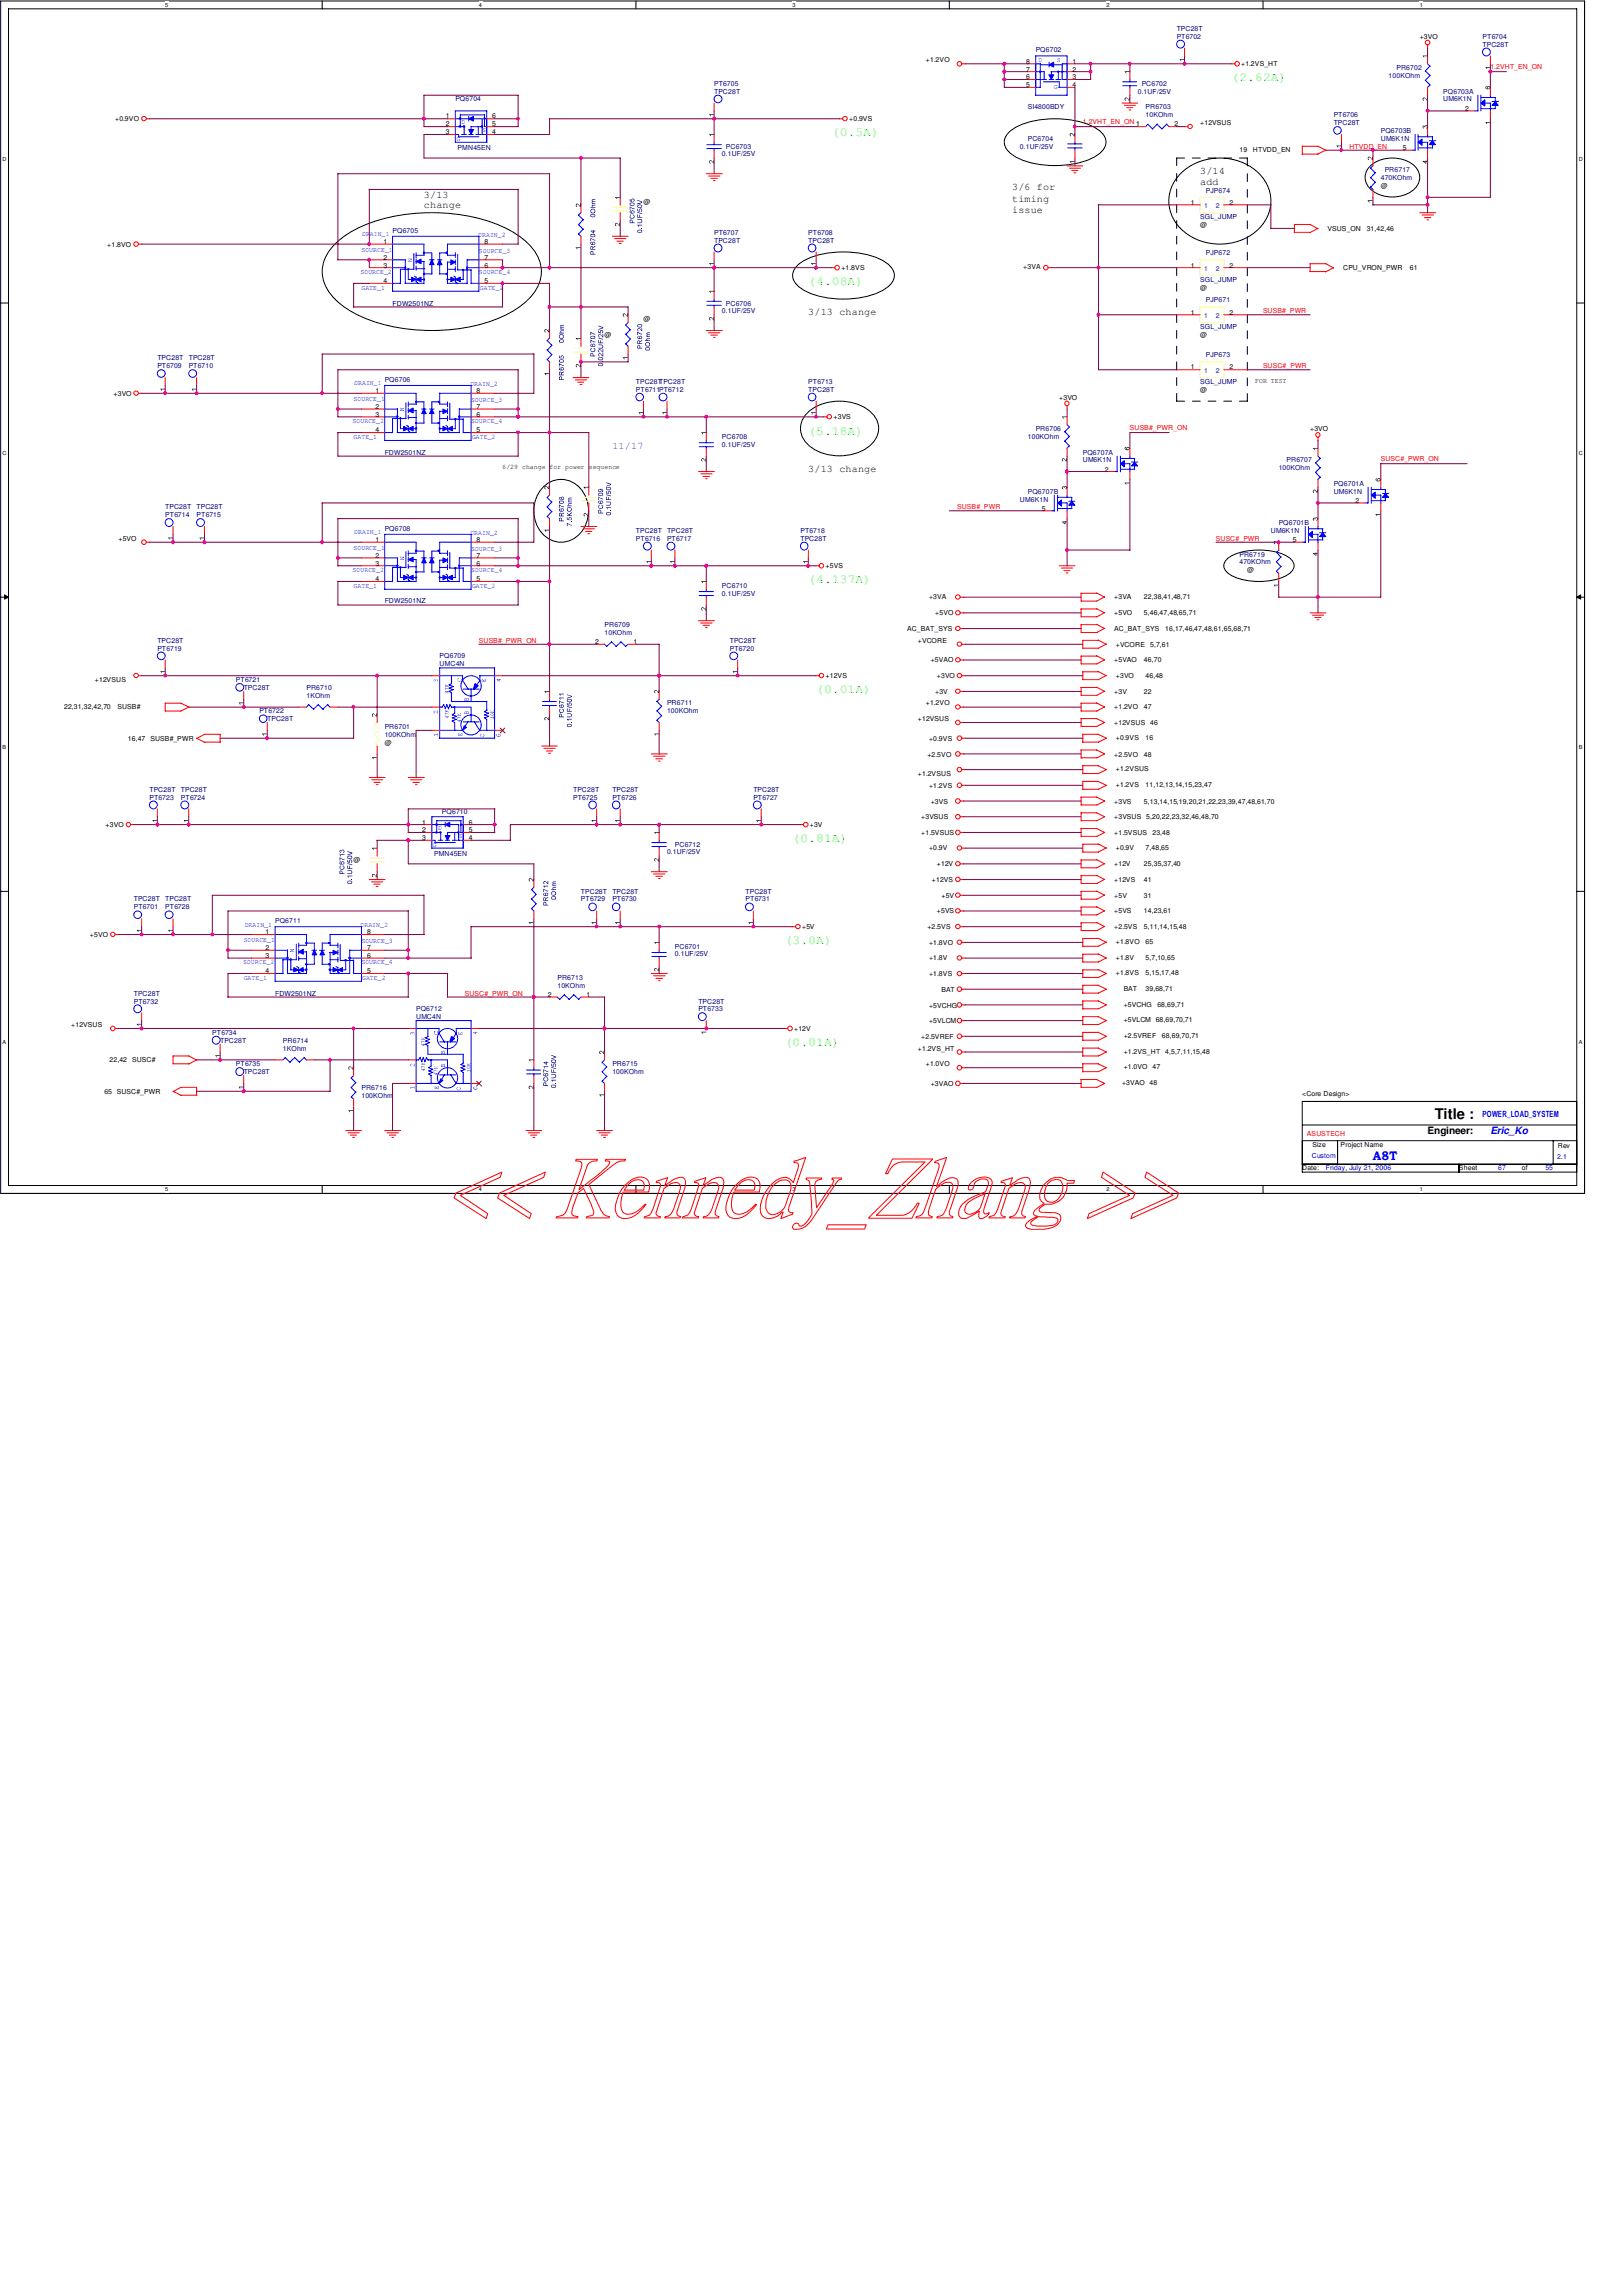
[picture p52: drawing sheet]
<svg xmlns="http://www.w3.org/2000/svg" width="210mm" height="297mm" viewBox="0 0 210 297" stroke-linecap="round" stroke-linejoin="round" font-family="sans-serif">
<defs><g id="words">
<text font-size="1.9" x="185.7" y="144.8">Title :</text>
<g font-size="1.6" fill="#0f0">
<text x="159.4" y="10.5">(2.62A)</text>
<text x="107.7" y="17.7">(0.5A)</text>
<text x="104.6" y="36.9">(4.08A)</text>
<text x="104.6" y="56.2">(5.18A)</text>
<text x="104.6" y="75.5">(4.137A)</text>
<text x="105.6" y="89.7">(0.01A)</text>
<text x="102.6" y="109">(0.81A)</text>
<text x="101.6" y="122.2">(3.0A)</text>
<text x="101.6" y="135.3">(0.01A)</text>
</g>
<text font-size="1.6" fill="#00f" x="177.7" y="150.1">A8T</text>
<g font-size="1.3">
<text x="155.3" y="22.5">3/14</text>
<text x="155.3" y="23.9">add</text>
<text x="54.9" y="25.6">3/13</text>
<text x="54.9" y="27">change</text>
<text x="131" y="24.6">3/6 for</text>
<text x="131" y="26.1">timing</text>
<text x="131" y="27.6">issue</text>
<text x="104.6" y="40.8">3/13 change</text>
<text x="104.6" y="61">3/13 change</text>
<text x="184.7" y="146.7">Engineer:</text>
</g>
<text font-size="1.3" fill="#0080c0" x="79.2" y="58">11/17</text>
<text font-size="1.3" fill="#00f" x="192.9" y="146.7">Eric_Ko</text>
<text font-size="1.1" fill="#00f" x="191.9" y="144.6">POWER_LOAD_SYSTEM</text>
<g font-size=".9" fill="#000080">
<text x="152.3" y="5">PT6702</text>
<text x="152.3" y="4">TPC28T</text>
<text x="191.9" y="5">PT6704</text>
<text x="92.4" y="11.1">PT6705</text>
<text x="134" y="6.8">PQ6702</text>
<text x="147.7" y="11.1">PC6702</text>
<text x="179.7" y="10.1">100KOhm</text>
<text x="180.7" y="9.1">PR6702</text>
<text x="191.9" y="6.1">TPC28T</text>
<text x="58.9" y="13.1">PQ6704</text>
<text x="92.4" y="12.1">TPC28T</text>
<text x="133" y="14.1">SI4800BDY</text>
<text x="147.2" y="12.1">0.1UF/25V</text>
<text x="148.3" y="14.1">PR6703</text>
<text x="148.3" y="15.2">10KOhm</text>
<text x="172.6" y="15.2">PT6706</text>
<text x="172.6" y="16.2">TPC28T</text>
<text x="178.7" y="17.2">PQ6703B</text>
<text x="186.8" y="12.1">PQ6703A</text>
<text x="186.8" y="13.1">UM6K1N</text>
<text x="59.2" y="19.4">PMN45EN</text>
<text x="93.4" y="20.2">0.1UF/25V</text>
<text x="93.9" y="19.2">PC6703</text>
<text x="132" y="19.2">0.1UF/25V</text>
<text x="133" y="18.2">PC6704</text>
<text x="178.7" y="23.3">470KOhm</text>
<text x="178.7" y="18.2">UM6K1N</text>
<text x="179.2" y="22.3">PR6717</text>
<text x="155.3" y="28.4">SGL_JUMP</text>
<text x="156" y="24.9">PJP674</text>
<text x="50.8" y="30.1">PQ6705</text>
<text x="92.4" y="30.4">PT6707</text>
<text x="92.4" y="31.4">TPC28T</text>
<text x="104.6" y="30.4">PT6708</text>
<text x="104.6" y="31.4">TPC28T</text>
<text x="156" y="33">PJP672</text>
<text x="50.8" y="39.5">FDW2501NZ</text>
<text x="93.4" y="40.6">0.1UF/25V</text>
<text x="93.9" y="39.5">PC6706</text>
<text x="155.3" y="36.5">SGL_JUMP</text>
<text x="156" y="39.1">PJP671</text>
<text x="20.4" y="47.6">PT6709</text>
<text x="20.4" y="46.6">TPC28T</text>
<text x="24.4" y="47.6">PT6710</text>
<text x="24.4" y="46.6">TPC28T</text>
<text x="155.3" y="42.6">SGL_JUMP</text>
<text x="156" y="46.2">PJP673</text>
<text x="49.8" y="49.4">PQ6706</text>
<text x="82.3" y="50.7">PT6711PT6712</text>
<text x="82.3" y="49.7">TPC28TTPC28T</text>
<text x="104.6" y="49.7">PT6713</text>
<text x="104.6" y="50.7">TPC28T</text>
<text x="155.3" y="49.7">SGL_JUMP</text>
<text x="49.8" y="58.8">FDW2501NZ</text>
<text x="93.4" y="56.8">PC6708</text>
<text x="93.4" y="57.8">0.1UF/25V</text>
<text x="133" y="56.8">100KOhm</text>
<text x="134" y="55.8">PR6706</text>
<text x="140.1" y="58.8">PQ6707A</text>
<text x="140.1" y="59.8">UM6K1N</text>
<text x="166.5" y="59.8">PR6707</text>
<text x="21.4" y="65.9">TPC28T</text>
<text x="25.4" y="65.9">TPC28T</text>
<text x="132" y="64.9">UM6K1N</text>
<text x="133" y="63.9">PQ6707B</text>
<text x="165.5" y="60.8">100KOhm</text>
<text x="172.6" y="62.9">PQ6701A</text>
<text x="172.6" y="63.9">UM6K1N</text>
<text x="21.4" y="66.9">PT6714</text>
<text x="25.4" y="66.9">PT6715</text>
<text x="49.8" y="68.7">PQ6708</text>
<text x="82.3" y="70">PT6716</text>
<text x="82.3" y="69">TPC28T</text>
<text x="86.3" y="70">PT6717</text>
<text x="86.3" y="69">TPC28T</text>
<text x="103.6" y="69">PT6718</text>
<text x="103.6" y="70">TPC28T</text>
<text x="164.5" y="69">UM6K1N</text>
<text x="165.5" y="67.9">PQ6701B</text>
<text x="93.4" y="76">PC6710</text>
<text x="93.4" y="77">0.1UF/25V</text>
<text x="160.4" y="72">PR6719</text>
<text x="160.4" y="73">470KOhm</text>
<text x="20.4" y="83.1">TPC28T</text>
<text x="49.8" y="78.1">FDW2501NZ</text>
<text x="78.2" y="81.1">PR6709</text>
<text x="78.2" y="82.1">10KOhm</text>
<text x="94.4" y="83.1">TPC28T</text>
<text x="20.4" y="84.2">PT6719</text>
<text x="30.5" y="88.2">PT6721</text>
<text x="31.5" y="89.2">TPC28T</text>
<text x="39.7" y="89.2">PR6710</text>
<text x="56.9" y="85.2">PQ6709</text>
<text x="56.9" y="86.2">UMC4N</text>
<text x="94.4" y="84.2">PT6720</text>
<text x="33.6" y="92.3">PT6722</text>
<text x="34.6" y="93.3">TPC28T</text>
<text x="39.7" y="90.3">1KOhm</text>
<text x="49.8" y="94.3">PR6701</text>
<text x="49.8" y="95.3">100KOhm</text>
<text x="86.3" y="91.3">PR6711</text>
<text x="86.3" y="92.3">100KOhm</text>
<text x="19.3" y="103.5">PT6723</text>
<text x="19.3" y="102.4">TPC28T</text>
<text x="23.4" y="103.5">PT6724</text>
<text x="23.4" y="102.4">TPC28T</text>
<text x="57.2" y="105.4">PQ6710</text>
<text x="74.2" y="103.5">PT6725</text>
<text x="74.2" y="102.4">TPC28T</text>
<text x="79.2" y="103.5">PT6726</text>
<text x="79.2" y="102.4">TPC28T</text>
<text x="97.5" y="103.5">PT6727</text>
<text x="97.5" y="102.4">TPC28T</text>
<text x="56.2" y="110.7">PMN45EN</text>
<text x="86.3" y="110.5">0.1UF/25V</text>
<text x="87.3" y="109.5">PC6712</text>
<text x="17.3" y="117.6">PT6701</text>
<text x="17.3" y="116.6">TPC28T</text>
<text x="21.4" y="117.6">PT6728</text>
<text x="21.4" y="116.6">TPC28T</text>
<text x="35.6" y="119.4">PQ6711</text>
<text x="75.2" y="116.6">PT6729</text>
<text x="75.2" y="115.6">TPC28T</text>
<text x="79.2" y="116.6">PT6730</text>
<text x="79.2" y="115.6">TPC28T</text>
<text x="96.5" y="116.6">PT6731</text>
<text x="96.5" y="115.6">TPC28T</text>
<text x="87.3" y="122.7">PC6701</text>
<text x="87.3" y="123.7">0.1UF/25V</text>
<text x="17.3" y="129.8">PT6732</text>
<text x="17.3" y="128.8">TPC28T</text>
<text x="35.6" y="128.8">FDW2501NZ</text>
<text x="53.8" y="130.9">PQ6712</text>
<text x="53.8" y="131.9">UMC4N</text>
<text x="72.1" y="126.8">PR6713</text>
<text x="72.1" y="127.8">10KOhm</text>
<text x="90.4" y="130.9">PT6733</text>
<text x="90.4" y="129.8">TPC28T</text>
<text x="27.5" y="133.9">PT6734</text>
<text x="28.5" y="134.9">TPC28T</text>
<text x="30.5" y="138">PT6735</text>
<text x="36.6" y="134.9">PR6714</text>
<text x="36.6" y="135.9">1KOhm</text>
<text x="79.2" y="138">PR6715</text>
<text x="31.5" y="139">TPC28T</text>
<text x="46.8" y="141">PR6716</text>
<text x="46.8" y="142">100KOhm</text>
<text x="79.2" y="139">100KOhm</text>
</g>
<g font-size=".9">
<text x="183.7" y="5">+3VO</text>
<text x="119.8" y="8.1">+1.2VO</text>
<text x="132.8" y="11.3">5</text>
<text x="132.8" y="10.2">6</text>
<text x="132.8" y="9.3">7</text>
<text x="132.8" y="8.3">8</text>
<text x="138.8" y="8.3">1</text>
<text x="138.8" y="9.3">2</text>
<text x="138.8" y="10.2">3</text>
<text x="138.8" y="11.3">4</text>
<text x="160.6" y="8.6">+1.2VS_HT</text>
<text x="14.9" y="15.7">+0.9VO</text>
<text x="57.7" y="15.3">1</text>
<text x="57.7" y="16.3">2</text>
<text x="57.7" y="17.4">3</text>
<text x="63.7" y="16.3">5</text>
<text x="63.7" y="15.3">6</text>
<text x="63.7" y="17.4">4</text>
<text x="109.9" y="15.7">+0.9VS</text>
<text x="147" y="16.3">1</text>
<text x="152" y="16.3">2</text>
<text x="155.3" y="16.2">+12VSUS</text>
<text x="189.6" y="14.3">2</text>
<text x="160.4" y="19.7">19</text>
<text x="162.1" y="19.7">HTVDD_EN</text>
<text x="181.5" y="19.4">5</text>
<text x="83.3" y="26.3">@</text>
<text x="154.1" y="26.5">1</text>
<text x="155.3" y="29.4">@</text>
<text x="159.1" y="26.5">2</text>
<text x="171.8" y="29.9">VSUS_ON</text>
<text x="176.9" y="29.9">31,42,46</text>
<text x="178.7" y="24.3">@</text>
<text x="13.9" y="31.9">+1.8VO</text>
<text x="49.6" y="31.6">1</text>
<text x="49.6" y="33.6">2</text>
<text x="49.6" y="34.6">3</text>
<text x="62.7" y="34.6">6</text>
<text x="62.7" y="33.6">7</text>
<text x="62.7" y="31.6">8</text>
<text x="108.9" y="35">+1.8VS</text>
<text x="132.4" y="34.8">+3VA</text>
<text x="154.1" y="34.6">1</text>
<text x="159.1" y="34.6">2</text>
<text x="173.8" y="35">CPU_VRON_PWR</text>
<text x="182.5" y="35">61</text>
<text x="49.6" y="36.7">4</text>
<text x="62.7" y="36.7">5</text>
<text x="83.3" y="41.6">@</text>
<text x="154.1" y="40.7">1</text>
<text x="155.3" y="37.5">@</text>
<text x="159.1" y="40.7">2</text>
<text x="78.2" y="43.6">@</text>
<text x="154.1" y="47.8">1</text>
<text x="155.3" y="43.6">@</text>
<text x="159.1" y="47.8">2</text>
<text x="14.7" y="51.2">+3VO</text>
<text x="48.6" y="50.8">1</text>
<text x="48.6" y="52.9">2</text>
<text x="48.6" y="53.9">3</text>
<text x="61.7" y="53.9">6</text>
<text x="61.7" y="52.9">7</text>
<text x="61.7" y="50.8">8</text>
<text x="137.1" y="51.7">+3VO</text>
<text x="155.3" y="50.7">@</text>
<text x="162.4" y="49.6">FOR TEST</text>
<text x="48.6" y="55.9">4</text>
<text x="61.7" y="55.9">5</text>
<text x="107.9" y="54.2">+3VS</text>
<text x="169.5" y="55.8">+3VO</text>
<text x="65" y="60.7">6/29 change for power sequence</text>
<text x="143" y="61">2</text>
<text x="175.4" y="65.1">2</text>
<text x="15.3" y="70">+5VO</text>
<text x="48.6" y="70.1">1</text>
<text x="61.7" y="70.1">8</text>
<text x="134.8" y="66.1">5</text>
<text x="167.3" y="70.1">5</text>
<text x="48.6" y="72.2">2</text>
<text x="48.6" y="73.2">3</text>
<text x="48.6" y="75.2">4</text>
<text x="61.7" y="75.2">5</text>
<text x="61.7" y="73.2">6</text>
<text x="61.7" y="72.2">7</text>
<text x="106.8" y="73.5">+5VS</text>
<text x="120.2" y="77.6">+3VA</text>
<text x="144.2" y="77.6">+3VA</text>
<text x="148" y="77.6">22,38,41,48,71</text>
<text x="161.4" y="74">@</text>
<text x="77" y="83.3">2</text>
<text x="82" y="83.3">1</text>
<text x="117.4" y="81.6">AC_BAT_SYS</text>
<text x="118.8" y="83.1">+VCORE</text>
<text x="121" y="79.6">+5VO</text>
<text x="144.2" y="79.5">+5VO</text>
<text x="144.2" y="81.6">AC_BAT_SYS</text>
<text x="144.4" y="83.7">+VCORE</text>
<text x="148" y="79.5">5,46,47,48,65,71</text>
<text x="148.8" y="83.7">5,7,61</text>
<text x="150.8" y="81.6">16,17,46,47,48,61,65,68,71</text>
<text x="12.3" y="88.2">+12VSUS</text>
<text x="106.8" y="87.7">+12VS</text>
<text x="120.4" y="85.7">+5VAO</text>
<text x="121" y="89.7">+3V</text>
<text x="121.2" y="87.7">+3VO</text>
<text x="144.2" y="89.7">+3V</text>
<text x="144.2" y="85.6">+5VAO</text>
<text x="144.4" y="87.7">+3VO</text>
<text x="148" y="85.6">46,70</text>
<text x="148" y="89.7">22</text>
<text x="148.3" y="87.7">46,48</text>
<text x="8.3" y="91.8">22,31,32,42,70</text>
<text x="15.2" y="91.8">SUSB#</text>
<text x="16.6" y="95.8">16,47</text>
<text x="19.5" y="95.8">SUSB#_PWR</text>
<text x="118.8" y="93.3">+12VSUS</text>
<text x="119.8" y="91.3">+1.2VO</text>
<text x="120.2" y="95.8">+0.9VS</text>
<text x="144.2" y="93.8">+12VSUS</text>
<text x="144.2" y="91.8">+1.2VO</text>
<text x="144.4" y="95.7">+0.9VS</text>
<text x="148" y="91.8">47</text>
<text x="148.3" y="95.7">16</text>
<text x="148.8" y="93.8">46</text>
<text x="49.8" y="96.4">@</text>
<text x="118.8" y="100.4">+1.2VSUS</text>
<text x="120" y="97.9">+2.5VO</text>
<text x="120.2" y="101.9">+1.2VS</text>
<text x="144.2" y="97.9">+2.5VO</text>
<text x="144.4" y="99.8">+1.2VSUS</text>
<text x="144.4" y="101.8">+1.2VS</text>
<text x="148" y="97.9">48</text>
<text x="148.3" y="101.8">11,12,13,14,15,23,47</text>
<text x="13.7" y="107">+3VO</text>
<text x="54.7" y="106.7">1</text>
<text x="54.7" y="107.7">2</text>
<text x="60.7" y="107.7">5</text>
<text x="60.7" y="106.7">6</text>
<text x="104.8" y="107">+3V</text>
<text x="119.2" y="106">+3VSUS</text>
<text x="120.4" y="104">+3VS</text>
<text x="144.2" y="104">+3VS</text>
<text x="144.2" y="106">+3VSUS</text>
<text x="148" y="104">5,13,14,15,19,20,21,22,23,39,47,48,61,70</text>
<text x="148.3" y="106">5,20,22,23,32,46,48,70</text>
<text x="45.8" y="111.5">@</text>
<text x="54.7" y="108.7">3</text>
<text x="60.7" y="108.7">4</text>
<text x="119.2" y="108">+1.5VSUS</text>
<text x="120.2" y="110">+0.9V</text>
<text x="121.2" y="112.1">+12V</text>
<text x="144.2" y="108">+1.5VSUS</text>
<text x="144.2" y="112.1">+12V</text>
<text x="144.4" y="109.9">+0.9V</text>
<text x="148" y="112.1">25,35,37,40</text>
<text x="148.3" y="109.9">7,48,65</text>
<text x="149.1" y="108">23,48</text>
<text x="120.6" y="114.1">+12VS</text>
<text x="121.2" y="118.2">+5VS</text>
<text x="121.8" y="116.1">+5V</text>
<text x="144.2" y="116.1">+5V</text>
<text x="144.2" y="118.2">+5VS</text>
<text x="144.2" y="114.1">+12VS</text>
<text x="148" y="118.2">14,23,61</text>
<text x="148" y="116.1">31</text>
<text x="148" y="114.1">41</text>
<text x="11.6" y="121.2">+5VO</text>
<text x="34.4" y="120.9">1</text>
<text x="34.4" y="122.9">2</text>
<text x="34.4" y="123.9">3</text>
<text x="34.4" y="125.9">4</text>
<text x="47.5" y="125.9">5</text>
<text x="47.5" y="123.9">6</text>
<text x="47.5" y="122.9">7</text>
<text x="47.5" y="120.9">8</text>
<text x="103.8" y="120.2">+5V</text>
<text x="120" y="120.2">+2.5VS</text>
<text x="120.2" y="122.2">+1.8VO</text>
<text x="120.2" y="124.2">+1.8V</text>
<text x="144.2" y="120.2">+2.5VS</text>
<text x="144.4" y="122.1">+1.8VO</text>
<text x="144.4" y="124.2">+1.8V</text>
<text x="148" y="120.2">5,11,14,15,48</text>
<text x="148.3" y="124.2">5,7,10,65</text>
<text x="148.3" y="122.1">65</text>
<text x="70.9" y="129">2</text>
<text x="75.9" y="129">1</text>
<text x="120.2" y="126.3">+1.8VS</text>
<text x="120.2" y="130.3">+5VCHG</text>
<text x="121.8" y="128.3">BAT</text>
<text x="144.4" y="126.2">+1.8VS</text>
<text x="145.4" y="130.2">+5VCHG</text>
<text x="145.4" y="128.2">BAT</text>
<text x="148.3" y="128.2">39,68,71</text>
<text x="148.3" y="126.2">5,15,17,48</text>
<text x="149.8" y="130.2">68,69,71</text>
<text x="9.2" y="132.9">+12VSUS</text>
<text x="14.2" y="137.5">22,42</text>
<text x="17.1" y="137.5">SUSC#</text>
<text x="102.8" y="133.4">+12V</text>
<text x="118.8" y="135.9">+1.2VS_HT</text>
<text x="119.2" y="134.4">+2.5VREF</text>
<text x="119.8" y="138">+1.0VO</text>
<text x="120.2" y="132.4">+5VLCM</text>
<text x="145.4" y="136.3">+1.2VS_HT</text>
<text x="145.4" y="132.2">+5VLCM 68,69,70,71</text>
<text x="145.4" y="134.3">+2.5VREF</text>
<text x="150.4" y="134.3">68,69,70,71</text>
<text x="150.8" y="136.3">4,5,7,11,15,48</text>
<text x="13.5" y="141.5">65 SUSC#_PWR</text>
<text x="120.4" y="140.5">+3VAO</text>
<text x="145.2" y="140.4">+3VAO 48</text>
<text x="145.4" y="138.3">+1.0VO 47</text>
<text x="168.5" y="141.8">&lt;Core Design&gt;</text>
<text x="169.8" y="148.4">Size</text>
<text x="173.5" y="148.4">Project Name</text>
<text x="201.6" y="148.5">Rev</text>
<text x="168.5" y="151.4">Date:</text>
<text x="188.8" y="151.4">Sheet</text>
<text x="196.9" y="151.4">of</text>
</g>
<g font-size=".9" fill="#00f">
<text x="134.4" y="8.1">D</text>
<text x="136.4" y="11.5">G</text>
<text x="136.8" y="8.1">S</text>
<text x="59.7" y="16.1">D</text>
<text x="62.4" y="17.1">S</text>
<text x="59.1" y="18.2">G</text>
<text x="46.7" y="35.5">SOURCE_2</text>
<text x="46.8" y="32.6">SOURCE_1</text>
<text x="46.9" y="30.6">DRAIN_1</text>
<text x="61.9" y="30.7">DRAIN_2</text>
<text x="62" y="35.5">SOURCE_4</text>
<text x="62" y="32.7">SOURCE_3</text>
<text x="46.8" y="37.5">GATE_1</text>
<text x="62.1" y="37.5">GATE_2</text>
<text x="45.8" y="51.9">SOURCE_1</text>
<text x="45.8" y="49.9">DRAIN_1</text>
<text x="60.9" y="50">DRAIN_2</text>
<text x="61" y="52">SOURCE_3</text>
<text x="45.6" y="54.7">SOURCE_2</text>
<text x="45.8" y="56.8">GATE_1</text>
<text x="61" y="54.7">SOURCE_4</text>
<text x="61.1" y="56.8">GATE_2</text>
<text x="45.8" y="71.2">SOURCE_1</text>
<text x="45.8" y="69.1">DRAIN_1</text>
<text x="60.9" y="69.3">DRAIN_2</text>
<text x="61" y="71.3">SOURCE_3</text>
<text x="45.6" y="74">SOURCE_2</text>
<text x="45.8" y="76.1">GATE_1</text>
<text x="61" y="74">SOURCE_4</text>
<text x="61.1" y="76.1">GATE_2</text>
<text x="56.7" y="107.4">D</text>
<text x="56" y="109.5">G</text>
<text x="59.4" y="108.4">S</text>
<text x="31.7" y="119.9">DRAIN_1</text>
<text x="46.7" y="120">DRAIN_2</text>
<text x="31.5" y="124.8">SOURCE_2</text>
<text x="31.5" y="121.9">SOURCE_1</text>
<text x="46.8" y="124.8">SOURCE_4</text>
<text x="46.8" y="122">SOURCE_3</text>
<text x="31.5" y="126.8">GATE_1</text>
<text x="46.9" y="126.8">GATE_2</text>
<text x="169.8" y="149.8">Custom</text>
<text x="201.5" y="149.9">2.1</text>
<text x="171.6" y="151.4">Friday, July 21, 2006</text>
<text x="193.9" y="151.4">67</text>
<text x="200" y="151.4">55</text>
</g>
<g font-size=".9" fill="#f00">
<text x="192.9" y="9">1.2VHT_EN_ON</text>
<text x="140.1" y="16.1">1.2VHT_EN_ON</text>
<text x="174.6" y="19.2">HTVDD_EN</text>
<text x="163.4" y="40.6">SUSB#_PWR</text>
<text x="163.4" y="47.6">SUSC#_PWR</text>
<text x="146.2" y="55.7">SUSB#_PWR_ON</text>
<text x="178.7" y="59.7">SUSC#_PWR_ON</text>
<text x="123.9" y="65.9">SUSB#_PWR</text>
<text x="157.4" y="70">SUSC#_PWR</text>
<text x="62" y="83.1">SUSB#_PWR_ON</text>
<text x="60.2" y="128.8">SUSC#_PWR_ON</text>
<text x="169.1" y="147">ASUSTECH</text>
</g>
<g font-size=".9" fill="#004080">
<text x="155.8" y="26.9">1</text>
<text x="157.4" y="26.9">2</text>
<text x="155.8" y="35.1">1</text>
<text x="157.4" y="35.1">2</text>
<text x="155.8" y="41.1">1</text>
<text x="157.4" y="41.1">2</text>
<text x="155.8" y="48.3">1</text>
<text x="157.4" y="48.3">2</text>
</g>
<g font-size=".7">
<text x="21.4" y=".9">5</text>
<text x="62" y=".9">4</text>
<text x="102.6" y=".9">3</text>
<text x="143.2" y=".9">2</text>
<text x="183.7" y=".9">1</text>
<text x=".3" y="20.8">D</text>
<text x="204.3" y="20.8">D</text>
<text x=".3" y="58.9">C</text>
<text x="204.3" y="58.9">C</text>
<text x=".3" y="96.9">B</text>
<text x="204.3" y="96.9">B</text>
<text x=".3" y="135">A</text>
<text x="204.3" y="135">A</text>
<text x="21.4" y="154.1">5</text>
<text x="62" y="154.1">4</text>
<text x="102.6" y="154.1">3</text>
<text x="143.2" y="154.1">2</text>
<text x="183.7" y="154.1">1</text>
</g>
</g></defs>
<path d="M.1 .1h205v154.3h-205zM1.1 1.1h202.9v152.3h-202.9z" fill="none" stroke="#000" stroke-width=".13"/>
<g fill="#fff">
<path d="M21.4 .2h.4v.9h-.4z"/>
<path d="M21.4 153.5h.4v.8h-.4z"/>
</g>
<path d="M41.7 .1v1M41.7 153.4v1" fill="none" stroke="#000" stroke-width=".13"/>
<g fill="#fff">
<path d="M62 .2h.4v.9h-.4z"/>
<path d="M62 153.5h.4v.8h-.4z"/>
</g>
<path d="M82.3 .1v1M82.3 153.4v1" fill="none" stroke="#000" stroke-width=".13"/>
<g fill="#fff">
<path d="M102.5 .2h.5v.9h-.5z"/>
<path d="M102.5 153.5h.5v.8h-.5z"/>
</g>
<path d="M122.9 .1v1M122.9 153.4v1" fill="none" stroke="#000" stroke-width=".13"/>
<g fill="#fff">
<path d="M143.1 .2h.5v.9h-.5z"/>
<path d="M143.1 153.5h.5v.8h-.5z"/>
</g>
<path d="M163.4 .1v1M163.4 153.4v1" fill="none" stroke="#000" stroke-width=".13"/>
<g fill="#fff">
<path d="M183.7 .2h.4v.9h-.4z"/>
<path d="M183.7 153.5h.4v.8h-.4z"/>
<path d="M.3 20.2h.5v.8h-.5z"/>
<path d="M204.3 20.2h.5v.8h-.5z"/>
<path d="M.3 58.2h.5v.9h-.5z"/>
<path d="M204.3 58.2h.5v.9h-.5z"/>
</g>
<path d="M.1 39.2h1M204 39.2h1.1" fill="none" stroke="#000" stroke-width=".13"/>
<g fill="#fff">
<path d="M.3 96.3h.5v.8h-.5z"/>
<path d="M204.3 96.3h.5v.8h-.5z"/>
</g>
<path d="M.1 77.3h1M.6 77l.5 .3-.5 .2zM204 77.3l.6-.3v.5zM204 77.3h1.1" fill="none" stroke="#000" stroke-width=".13"/>
<path d="M.6 77l.5 .3-.5 .2zM204 77.3l.6-.3v.5z" fill="#000"/>
<g fill="#fff">
<path d="M.3 134.3h.5v.9h-.5z"/>
<path d="M204.3 134.3h.5v.9h-.5z"/>
</g>
<g fill="none" stroke="#000" stroke-width=".13">
<path d="M130.4 17.3a7.5 7.5 0 0 1 4.9-1.9 11 11 0 0 1 6.9 1.5 1.74 1.74 0 0 1 0 3 10.2 10.2 0 0 1-6.9 1.5 7.4 7.4 0 0 1-4.9-2 1.57 1.57 0 0 1 0-2.1zM43.1 31.8a14.2 14.2 0 0 1 8-3.8 23.6 23.6 0 0 1 14.8 1.8 7.3 7.3 0 0 1 4.1 4.5 5.1 5.1 0 0 1-2.1 4.9 18.2 18.2 0 0 1-10.4 3.5 22.4 22.4 0 0 1-11.6-2.2 7.3 7.3 0 0 1-4.1-4.5 4.6 4.6 0 0 1 1.3-4.2zM103 34.6a7.4 7.4 0 0 1 5-2 10.9 10.9 0 0 1 6.8 1.5 1.75 1.75 0 0 1 0 3.1 10.2 10.2 0 0 1-6.8 1.4 7.5 7.5 0 0 1-5-1.9 1.58 1.58 0 0 1 0-2.1zM152.5 22.7a7.4 7.4 0 0 1 10.7 0 5 5 0 0 1-1.4 7.8 7.4 7.4 0 0 1-9.3-1.2 4.9 4.9 0 0 1 0-6.6zM177.4 21.4a4.6 4.6 0 0 1 5.6 0 2.08 2.08 0 0 1-.6 3.5 4.3 4.3 0 0 1-5.4-.8 1.96 1.96 0 0 1 .4-2.7zM104.3 53.6a6.3 6.3 0 0 1 6.9-1.2 3.5 3.5 0 0 1 2.5 3 3.5 3.5 0 0 1-2.5 3.1 6.6 6.6 0 0 1-6.4-.8 2.78 2.78 0 0 1-.5-4.1zM70.1 63.2a3.3 3.3 0 0 1 5.8 1.3 4.2 4.2 0 0 1-2.6 5.6 3.6 3.6 0 0 1-4.1-3.2 4.5 4.5 0 0 1 .9-3.7zM158.7 72.4a6.2 6.2 0 0 1 4.2-1.2 6.1 6.1 0 0 1 4.2 1.2 1.16 1.16 0 0 1-.4 1.9 8.3 8.3 0 0 1-7.6 0 1.19 1.19 0 0 1-.4-1.9zM.1 115.3h1M204 115.3h1.1M168.5 142.5h35.5v9.1h-35.5zM168.5 150.6h35.5"/>
<path d="M168.5 147.6h4.6v3M168.5 145.5h35.5M173.2 147.6h30.8M188.8 150.6v1M201 147.6v3"/>
</g>
<path d="M152.3 20.4h9.1M161.4 20.4v31.5M152.3 51.9v-31.5M161.4 51.9h-9.1" fill="none" stroke="#000" stroke-width=".13" stroke-dasharray="1 1 1 1 1 1 1 1"/>
<g fill="none" stroke="#f00" stroke-width=".13">
<path d="M19 15.4h.4M108.6 15.4h.5M124.5 8.3h.4M145.2 13.3h2M145.5 13.6h1.4M145.8 13.9h.8M146.1 14.2h.2M153.3 16.4h.4M159.4 8.3h.4M184.7 5.8v.5M17.9 31.6h.5M79.2 30.6h2.1"/>
<path d="M79.5 30.9h1.5M79.8 31.2h.8M80.1 31.5h.3M91.4 22.5h2.1M91.7 22.8h1.5M92 23.1h.8M92.3 23.4h.2M107.6 34.6h.4M135.6 34.6h.5M138.1 21.5h2M138.4 21.8h1.4M138.7 22.1h.8"/>
<path d="M139 22.4h.2M183.7 27.5h2.1M184 27.8h1.5M184.3 28.2h.9M184.7 28.4h.2M17.9 50.9h.5M74.2 48.9h2M74.5 49.1h1.4M74.8 49.4h.8M75.1 49.7h.2M91.4 42.8h2.1M91.7 43.1h1.5"/>
<path d="M92 43.3h.8M92.3 43.6h.2M106.6 53.9h.4M138.1 52.5v.4M170.6 56.6v.4M19 70.1h.4M75.2 68.1h2M75.5 68.4h1.4M75.8 68.7h.8M76.1 69h.2M90.4 61h2.1M90.7 61.3h1.5"/>
<path d="M91 61.6h.8M91.3 61.9h.2M105.6 73.2h.4M124.3 79.3h.4M124.3 77.3h.4M137.1 73.2h2M137.4 73.5h1.4M137.7 73.8h.8M138 74.1h.2M169.5 79.3h2.1M169.8 79.6h1.5M170.1 79.9h.8"/>
<path d="M17.9 87.4h.5M70.1 96.5h2M70.4 96.8h1.4M70.7 97.2h.8M71 97.5h.2M84.3 97.5h2.1M84.6 97.8h1.5M84.9 98.2h.8M85.2 98.5h.2M90.4 80.3h2.1M90.7 80.6h1.5M91 80.9h.8"/>
<path d="M91.3 81.2h.2M105.6 87.4h.4M124.3 89.5h.4M124.3 97.5h.4M124.3 81.3h.4M124.3 85.4h.4M124.3 93.5h.4M124.3 91.5h.4M124.5 87.4h.4M124.5 83.4h.4M124.5 99.6h.4M124.5 95.5h.4"/>
<path d="M170.4 80.2h.3M16.9 106.7h.5M47.8 100.6h2M47.8 113.8h2M48.1 100.9h1.4M48.1 114.1h1.4M48.4 101.2h.8M48.4 114.4h.8M48.7 101.5h.2M48.7 114.7h.2M52.8 100.6h2.1M53.1 100.9h1.5"/>
<path d="M53.4 101.2h.9M53.8 101.5h.2M84.3 112.8h2.1M84.6 113.1h1.5M84.9 113.4h.8M85.2 113.7h.2M102.5 119.9h.5M103.5 106.7h.5M124.3 103.6h.4M124.3 105.7h.4M124.3 111.8h.4M124.3 113.8h.4"/>
<path d="M124.3 119.9h.4M124.3 115.8h.4M124.3 107.7h.4M124.3 117.9h.4M124.5 109.7h.4M124.5 101.6h.4M14.9 133.1h.4M14.9 120.9h.4M84.3 125.9h2.1M84.6 126.2h1.5M84.9 126.6h.8M85.2 126.9h.2"/>
<path d="M101.5 133.1h.4M124.5 125.9h.4M124.5 136.1h.4M124.5 130h.4M124.5 121.9h.4M124.5 134.1h.4M124.5 124h.4M124.5 128h.4M124.5 132h.4M124.5 138.1h.4M44.7 146.3h2.1M45 146.6h1.5"/>
<path d="M45.3 146.9h.8M45.6 147.2h.3M49.8 146.3h2.1M50.1 146.6h1.5M50.4 146.9h.8M50.7 147.2h.2M68.1 146.3h2M68.4 146.6h1.4M68.7 146.9h.8M69 147.2h.2M77.2 146.3h2M77.5 146.6h1.5"/>
<path d="M77.8 146.9h.8M78.1 147.2h.3M124.3 140.2h.4"/>
<circle cx="18.6" cy="15.3" r=".29"/>
<circle cx="109.4" cy="15.3" r=".29"/>
<circle cx="124.2" cy="8.3" r=".3"/>
<circle cx="154" cy="16.4" r=".29"/>
<circle cx="160.1" cy="8.3" r=".3"/>
<circle cx="184.7" cy="5.5" r=".3"/>
<circle cx="17.6" cy="31.6" r=".3"/>
<circle cx="108.3" cy="34.6" r=".3"/>
<circle cx="135.3" cy="34.6" r=".3"/>
<circle cx="17.6" cy="50.9" r=".29"/>
<circle cx="107.3" cy="53.9" r=".29"/>
<circle cx="138.1" cy="52.2" r=".29"/>
<circle cx="170.5" cy="56.3" r=".29"/>
<circle cx="18.6" cy="70.1" r=".3"/>
<circle cx="106.3" cy="73.2" r=".3"/>
<circle cx="124" cy="79.3" r=".29"/>
<circle cx="124" cy="77.2" r=".29"/>
<circle cx="17.6" cy="87.4" r=".29"/>
<circle cx="106.3" cy="87.4" r=".29"/>
<circle cx="124" cy="97.5" r=".3"/>
<circle cx="124" cy="93.5" r=".3"/>
<circle cx="124" cy="91.5" r=".29"/>
<circle cx="124" cy="85.4" r=".29"/>
<circle cx="124" cy="81.3" r=".29"/>
<circle cx="124" cy="89.4" r=".29"/>
<circle cx="124.2" cy="99.6" r=".3"/>
<circle cx="124.2" cy="95.5" r=".3"/>
<circle cx="124.2" cy="87.4" r=".29"/>
<circle cx="124.2" cy="83.3" r=".29"/>
<circle cx="16.6" cy="106.7" r=".28"/>
<circle cx="103.3" cy="119.9" r=".29"/>
<circle cx="104.3" cy="106.7" r=".3"/>
<circle cx="124" cy="105.7" r=".3"/>
<circle cx="124" cy="107.7" r=".3"/>
<circle cx="124" cy="103.6" r=".3"/>
<circle cx="124" cy="119.9" r=".29"/>
<circle cx="124" cy="117.8" r=".29"/>
<circle cx="124" cy="115.8" r=".29"/>
<circle cx="124" cy="111.7" r=".29"/>
<circle cx="124" cy="113.8" r=".29"/>
<circle cx="124.2" cy="101.6" r=".3"/>
<circle cx="124.2" cy="109.7" r=".29"/>
<circle cx="14.6" cy="133" r=".3"/>
<circle cx="14.6" cy="120.9" r=".29"/>
<circle cx="102.2" cy="133" r=".3"/>
<circle cx="124.2" cy="136.1" r=".3"/>
<circle cx="124.2" cy="132" r=".3"/>
<circle cx="124.2" cy="128" r=".3"/>
<circle cx="124.2" cy="130" r=".3"/>
<circle cx="124.2" cy="134.1" r=".3"/>
<circle cx="124.2" cy="138.1" r=".3"/>
<circle cx="124.2" cy="126" r=".29"/>
<circle cx="124.2" cy="121.9" r=".29"/>
<circle cx="124.2" cy="123.9" r=".29"/>
<circle cx="124" cy="140.2" r=".3"/>
</g>
<path d="M70.8 44l.6 .7-.6 .6M70.8 45.3l.6 .6-.6 .6M70.8 46.5l.3 .3M71.1 43.7l-.3 .4" fill="none" stroke="#00f" stroke-width=".13"/>
<g fill="#000080">
<path d="M72.3 47l.7 .2v.1l-.6-.2v.3h-.1z"/>
<path d="M72.3 46h.1v.3h.2a.21 .21 0 0 1 .1-.3 .21 .21 0 0 1 .3 .1 .21 .21 0 0 1-.2 .3l.1-.3h-.3l.1 .3-.4-.1z"/>
<path d="M72.5 42.8h.5h-.4v.2l.4 .1h-.7h.3z"/>
<path d="M72.6 42h.4v.1h-.4l.1 .2h.3v.1h-.4v.1h.4v.1h-.5l.1-.1h-.1l.1-.2z"/>
<path d="M72.4 48.7l-.1 .4h.7h-.3l-.1-.4zM72.4 48.8h.2v.3h-.2z"/>
<path d="M72.4 48.1l-.1 .5h.7v-.1h-.3v-.2l.3-.3-.3 .3-.1-.2zM72.4 48.2h.2v.3h-.2z"/>
<path d="M72.4 47.6a.32 .32 0 0 0 .2 .4 .32 .32 0 0 0 .4-.3 .2 .2 0 0 0-.3-.2 .2 .2 0 0 0-.1 .3h-.2l.1-.3zM72.6 47.7a.15 .15 0 0 1 .3 0 .15 .15 0 0 1-.3 0z"/>
<path d="M72.3 46.6a.22 .22 0 0 0 .1 .3 .22 .22 0 0 0 .2 0h.3a.32 .32 0 0 0-.1-.4 .32 .32 0 0 0-.4 .1zM72.5 46.6h.1l.3 .1a.26 .26 0 0 1-.2 .2 .26 .26 0 0 1-.3-.1z"/>
<path d="M72.3 44a.22 .22 0 0 0 .1 .3 .22 .22 0 0 0 .2 0h.3a.31 .31 0 0 0-.1-.4 .31 .31 0 0 0-.4 .1zM72.5 44h.1l.3 .1a.26 .26 0 0 1-.2 .2 .26 .26 0 0 1-.3-.1z"/>
<path d="M72.3 43.5a.35 .35 0 0 0 .7 0 .35 .35 0 0 0-.7 0zM72.4 43.5a.25 .25 0 0 1 .5 0 .25 .25 0 0 1-.5 0z"/>
</g>
<path d="M71.1 42.8v1M71.1 46.8v1M152.3 47.8h3M158.4 47.8h3M45.8 138.1v1M45.8 142.2v1" fill="none" stroke="#f00" stroke-width=".13"/>
<path d="M70.4 48.3h.7h-.5l.1 .2h-.1zM70.6 42.6h.1l.3 .3v-.3h.1v.4h-.1a.29 .29 0 0 0-.5-.3l.1 .3-.2-.2zM45.1 138a.44 .44 0 0 1 .5 .3v-.3h.1v.4l-.1-.1a.28 .28 0 0 0-.4-.2l.1 .3-.2-.1zM45.1 143.6h.6v.1h-.5l.1 .2z" fill="#000"/>
<path d="M45.4 139.4l.7 .7M45.8 139.1l-.3 .3M45.4 141.9l.4 .3M45.4 140.7l.7 .6M46.1 140l-.6 .7M46.1 141.3l-.6 .6" fill="none" stroke="#00f" stroke-width=".13"/>
<path d="M155.3 46.8h3.1v2.1h-3.1zM47.9 111h1.8M47.9 111.5h1.8M48.8 110.7v.3M48.8 111.5v.3" fill="none" stroke="#ffff80" stroke-width=".13"/>
<g fill="#000080">
<path d="M44 112.1l.1-.1 .1 .1a.2 .2 0 0 0-.1 .3 .2 .2 0 0 0 .3 0 .2 .2 0 0 0-.1-.3l.1-.1a.3 .3 0 0 1 .1 .4 .3 .3 0 0 1-.4 .1 .3 .3 0 0 1-.1-.4z"/>
<path d="M43.9 110.9l.7 .3v.1h-.2l-.4-.3v.3h-.1z"/>
<path d="M43.9 110.5h.7v.1h-.5l.1 .2h-.1z"/>
<path d="M44 110l.1-.1 .1 .2a.19 .19 0 0 1 .3-.1 .19 .19 0 0 1-.1 .3l.1-.2a.12 .12 0 0 0-.2-.1 .12 .12 0 0 0 0 .2l-.1-.1a.11 .11 0 0 0-.2 0 .11 .11 0 0 0 0 .1l.1 .1-.2-.1z"/>
<path d="M45.5 113.7h.1v.1h-.1z"/>
<path d="M45 113.3h.6v.1h-.5l.1 .1h-.1z"/>
<path d="M45 112.6h.3a.26 .26 0 0 1 .3 .2 .26 .26 0 0 1-.3 .3h-.3v-.1h.4a.18 .18 0 0 0 .1-.2 .18 .18 0 0 0-.2-.2h-.3z"/>
<path d="M45 112v.3h.2v-.3h.1v.3h.3v.1h-.6z"/>
<path d="M45 111.7l.6 .1v.1l-.6-.1z"/>
<path d="M45 111.3v.2h.2a.21 .21 0 0 1 .1-.3 .21 .21 0 0 1 .3 .2 .21 .21 0 0 1-.2 .2v-.1a.14 .14 0 0 0 .1-.2 .14 .14 0 0 0-.2 0 .14 .14 0 0 0 0 .2v.1l-.3-.1z"/>
<path d="M45 110.1l.6 .2v.1l-.6 .3v-.1l.5-.2-.5-.2z"/>
<path d="M44 112.7l-.1 .4h.7v-.1h-.3a.25 .25 0 0 0 0-.3 .25 .25 0 0 0-.3 0zM44 112.8l.2-.1v.3h-.2z"/>
<path d="M44 111.5l-.1 .1a.32 .32 0 0 0 .3 .3 .32 .32 0 0 0 .4-.3 .2 .2 0 0 0-.3-.2 .21 .21 0 0 0-.1 .4l-.2-.1 .1-.3zM44.2 111.6a.15 .15 0 0 1 .3 0 .15 .15 0 0 1-.3 0z"/>
<path d="M45 114a.23 .23 0 0 0 0 .3 .23 .23 0 0 0 .3 0h.3a.3 .3 0 0 0-.1-.4 .3 .3 0 0 0-.4 .1zM45.1 114h.3l.1 .1a.28 .28 0 0 1-.5 0z"/>
<path d="M45 110.7v.1a.24 .24 0 0 0 0 .2 .24 .24 0 0 0 .3 .1l.3-.1a.28 .28 0 0 0-.1-.3 .28 .28 0 0 0-.4 0zM45 110.9l.4-.1 .1 .1a.25 .25 0 0 1-.2 .1 .25 .25 0 0 1-.3-.1z"/>
</g>
<path d="M152.3 26.5h3M158.4 26.5h3M48.8 109.7v1M48.8 111.8v1" fill="none" stroke="#f00" stroke-width=".13"/>
<path d="M48.1 109.7h.7v.1h-.5l.1 .1h-.1zM48.2 113.1a.37 .37 0 0 1 .5 .3v-.3h.1v.4h-.2a.28 .28 0 0 0-.4-.3l.1 .3-.2-.2z" fill="#000"/>
<path d="M155.3 25.5h3.1v2h-3.1z" fill="none" stroke="#ffff80" stroke-width=".13"/>
<path d="M168.5 70.1h.4M168.9 68.1v2.1M169.3 68.1v2.1" fill="none" stroke="#00f" stroke-width=".13"/>
<path d="M169.3 69.1l.5-.4v.9z" fill="#00f"/>
<path d="M169.3 69.1l.5-.4v.9zM169.3 69.8h1.3M169.8 69.1h.8v1.1M170.6 68.1v.3h-1.3" fill="none" stroke="#00f" stroke-width=".13"/>
<path d="M171.2 68.9l.4 .5h-.8z" fill="#00f"/>
<g fill="none" stroke="#00f" stroke-width=".13">
<path d="M170.6 69.8h.6M170.6 68.4h.6M170.8 68.9h.8M171.2 68.9l.4 .5h-.8zM171.2 68.4v.6M171.2 69.4v.4M68.2 138.4h1.8M68.2 138.9h1.8M69.1 138.1v.3M69.1 138.9v.3M72.1 129l.3 .3M73.7 129.3l-.7-.6-.6 .6"/>
<path d="M74.9 129.3l-.6-.6-.7 .6M75.2 129l-.4 .3"/>
<circle cx="105.1" cy="51.4" r=".49"/>
<circle cx="17.8" cy="118.3" r=".5"/>
<circle cx="28" cy="134.6" r=".51"/>
</g>
<path d="M105.6 51.9v1M167.5 70.1h1M170.6 67.1v1M170.6 70.1v1.1M18.3 118.9v1M28.5 135.1v1M71.1 129h1M75.2 129h1" fill="none" stroke="#f00" stroke-width=".13"/>
<g fill="#000">
<path d="M104.9 53.3h.7v.1h-.5l.1 .2h-.1zM169.9 67.1l.2-.1 .1 .1a.19 .19 0 0 1 .3 0 .19 .19 0 0 1-.2 .3l.1-.1a.13 .13 0 0 0 0-.2 .13 .13 0 0 0-.1 0l-.1 .1-.2-.1v.1l.1 .2-.2-.1zM17.7 120.3h.6v.1h-.5l.1 .2zM27.9 136.5h.6v.1h-.5l.1 .2h-.1z"/>
<path d="M169.9 71.5l.4 .4v-.3h.2l-.2-.1zM170.1 71.6h.2v.2z"/>
</g>
<g fill="#000080">
<path d="M70.4 139.4h.1a.2 .2 0 0 0 0 .4 .2 .2 0 0 0 .3 0 .21 .21 0 0 0-.1-.4 .3 .3 0 0 1 .2 .4 .3 .3 0 0 1-.5 .1 .3 .3 0 0 1 0-.5z"/>
<path d="M70.3 138.3l.7 .3v.1l-.6-.3v.4h-.1z"/>
<path d="M70.3 138h.7h-.6l.1 .2z"/>
<path d="M71.8 140.1h.2v.1h-.2z"/>
<path d="M71.3 139.7h.7v.1h-.5v.2z"/>
<path d="M71.3 139h.4a.26 .26 0 0 1 .3 .2 .26 .26 0 0 1-.3 .3h-.4v-.1h.4a.17 .17 0 0 0 .2-.2 .17 .17 0 0 0-.2-.1h-.4z"/>
<path d="M71.3 138.3h.1v.4h.2v-.3h.1v.3h.3v.1h-.7z"/>
<path d="M71.3 138l.7 .2v.1l-.7-.2z"/>
<path d="M71.3 137.6h.1v.3h.2a.21 .21 0 0 1 .1-.3 .21 .21 0 0 1 .3 .1 .21 .21 0 0 1-.2 .3v-.1a.14 .14 0 0 0 0-.2 .14 .14 0 0 0-.2 0 .14 .14 0 0 0 .1 .2v.1l-.4-.1z"/>
<path d="M71.3 136.5l.7 .2v.1l-.7 .2v-.1l.6-.1-.6-.2z"/>
<path d="M70.4 140.1l-.1 .4h.7v-.1h-.3v-.1a.21 .21 0 0 0-.1-.2 .21 .21 0 0 0-.2 0zM70.4 140.1h.2v.3h-.2z"/>
<path d="M70.4 138.9a.28 .28 0 0 0 .2 .4 .28 .28 0 0 0 .3-.4 .2 .2 0 0 0-.3 0 .2 .2 0 0 0 0 .3l-.2-.1 .1-.2zM70.6 139.1a.12 .12 0 0 1 .2 0 .12 .12 0 0 1-.2 0z"/>
<path d="M70.3 137.4l.4 .4h.1v-.3h.2l-.2-.2-.1 .1zM70.5 137.5h.2v.2z"/>
<path d="M71.3 140.4a.24 .24 0 0 0 .1 .3 .24 .24 0 0 0 .2 .1l.3-.1a.27 .27 0 0 0 0-.4 .27 .27 0 0 0-.4 0zM71.5 140.4l.4 .1a.24 .24 0 0 1-.2 .2 .24 .24 0 0 1-.3-.2z"/>
<path d="M71.4 137.1a.23 .23 0 0 0 0 .3 .23 .23 0 0 0 .2 .1h.3a.32 .32 0 0 0-.1-.4 .32 .32 0 0 0-.4 0zM71.4 137.2a.25 .25 0 0 1 .3-.1 .25 .25 0 0 1 .2 .2l-.4 .1z"/>
</g>
<path d="M24.4 104.6v1.1M69.1 137.1v1M69.1 139.1v1.1" fill="none" stroke="#f00" stroke-width=".13"/>
<path d="M23.8 106.1h.6v.1h-.5l.1 .1zM68.4 137.1h.6v.1h-.4l.1 .1h-.1zM68.5 140.5h.2l.3 .3v-.3v.4l-.1-.1a.27 .27 0 0 0-.4-.2l.1 .3-.1-.1-.1-.1z" fill="#000"/>
<circle cx="23.9" cy="104.1" r=".51" fill="none" stroke="#00f" stroke-width=".13"/>
<path d="M75.3 64.3h1.8M75.3 64.9h1.8M76.2 64.1v.2M76.2 64.9v.2" fill="none" stroke="#ffff80" stroke-width=".13"/>
<g fill="#000080">
<path d="M77.5 65.4l.1-.1v.1a.21 .21 0 0 0-.1 .3 .21 .21 0 0 0 .3 0 .21 .21 0 0 0 .1-.3v-.1a.3 .3 0 0 1 .1 .4 .3 .3 0 0 1-.5 .1 .3 .3 0 0 1 0-.4z"/>
<path d="M77.4 64.3l.7 .2v.1l-.6-.3v.4h-.1z"/>
<path d="M79 66h.1v.1h-.1z"/>
<path d="M78.4 65.6h.7v.1h-.5l.1 .2h-.1z"/>
<path d="M78.4 64.9h.4a.26 .26 0 0 1 .3 .3 .26 .26 0 0 1-.3 .2h-.4v-.1h.4a.17 .17 0 0 0 .2-.1 .17 .17 0 0 0-.2-.2h-.4z"/>
<path d="M78.4 64.3h.1v.3h.2v-.3h.1v.3h.3v.1h-.7z"/>
<path d="M78.4 64l.7 .1v.1l-.7-.1z"/>
<path d="M78.4 63.5h.1v.3h.2a.2 .2 0 0 1 .1-.3 .2 .2 0 0 1 .3 .2 .2 .2 0 0 1-.2 .2l.1-.1a.15 .15 0 0 0 0-.2 .15 .15 0 0 0-.3 0l.1 .3-.4-.1z"/>
<path d="M78.4 62.4l.7 .2v.1l-.7 .2 .6-.2-.6-.2z"/>
<path d="M77.4 66v.4h.7v-.1h-.3v-.1a.24 .24 0 0 0-.4-.2zM77.5 66.1l.2-.1v.3h-.2z"/>
<path d="M77.5 64.8l-.1 .1a.3 .3 0 0 0 .3 .3 .3 .3 0 0 0 .3-.3 .2 .2 0 0 0-.3-.1 .2 .2 0 0 0 0 .3h-.2l.1-.3zM77.7 65a.15 .15 0 0 1 .3 0 .15 .15 0 0 1-.3 0z"/>
<path d="M77.5 63.8h-.1a.24 .24 0 0 0 .1 .3 .24 .24 0 0 0 .2 .1l.3-.1a.28 .28 0 0 0-.1-.4 .28 .28 0 0 0-.3 .1zM77.6 63.8h.3l.1 .2a.25 .25 0 0 1-.3 .1 .25 .25 0 0 1-.2-.2z"/>
<path d="M77.4 63.3a.21 .21 0 0 0 .1 .3 .21 .21 0 0 0 .2 0 .21 .21 0 0 0 .1-.3l.2 .1-.1 .3a.23 .23 0 0 0 .1-.3 .23 .23 0 0 0-.3-.2zM77.5 63.5a.15 .15 0 0 1 .3 0 .15 .15 0 0 1-.3 0z"/>
<path d="M78.5 66.3a.24 .24 0 0 0 0 .3 .24 .24 0 0 0 .2 .1l.3-.1a.28 .28 0 0 0 0-.4 .28 .28 0 0 0-.4 .1zM78.6 66.3h.3l.1 .2a.25 .25 0 0 1-.3 .1 .25 .25 0 0 1-.2-.2z"/>
<path d="M78.5 63v.1a.23 .23 0 0 0 0 .2 .23 .23 0 0 0 .2 .1h.3a.3 .3 0 0 0-.1-.4 .3 .3 0 0 0-.4 0zM78.6 63.1h.3l.1 .1a.28 .28 0 0 1-.5 0z"/>
</g>
<path d="M76.2 63v1.1M76.2 65.1v1M22.4 118.9v1" fill="none" stroke="#f00" stroke-width=".13"/>
<path d="M75.5 63h.7v.1h-.5l.1 .1h-.1zM75.6 66.5a.37 .37 0 0 1 .5 .2v-.3h.1v.4h-.2a.27 .27 0 0 0-.4-.3l.1 .3h-.1zM21.8 120.3h.6v.1h-.5v.2z" fill="#000"/>
<g fill="none" stroke="#00f" stroke-width=".13">
<path d="M134.6 8.4v.9M134.8 10.3h.6M136.1 9.3v1M136.9 9.3h1.2M137 11.3h1.1M137.1 10.5v.8"/>
<circle cx="21.9" cy="118.3" r=".5"/>
</g>
<path d="M135.8 9.7h.6l-.3 .6z" fill="#00f"/>
<path d="M134 9.3h1.1M134 8.3v3M134.6 8.4h2.9M135 10.6h2.1M135.7 9.7h.7M135.8 9.7h.6l-.3 .6zM135.8 8v.7M135.8 10.3h.6M136.7 10.3h.6M136.9 9.3v1M137.5 8.3v1M138.1 8.3v2" fill="none" stroke="#00f" stroke-width=".13"/>
<path d="M135.8 8.4l.6-.4v.7z" fill="#00f"/>
<path d="M135.1 9.3v1M135.8 8.4l.6-.4v.7zM136 9.3h.9" fill="none" stroke="#00f" stroke-width=".13"/>
<circle cx="137.5" cy="9.3" r=".08" fill="#00f"/>
<circle cx="137.5" cy="9.3" r=".08" fill="none" stroke="#00f" stroke-width=".13"/>
<circle cx="134.6" cy="9.3" r=".08" fill="#00f"/>
<g fill="none" stroke="#00f" stroke-width=".13">
<path d="M134 7.2h4.1v5.1h-4.1zM134 8.3h.7M134 10.3h.7M134.6 8.3v.1M134.6 9.3v2h-.6M137.5 9.3v1h.6M138.1 8.3h-.6v.1"/>
<circle cx="134.6" cy="9.3" r=".08"/>
</g>
<circle cx="136.9" cy="9.3" r=".08" fill="#00f"/>
<g fill="none" stroke="#00f" stroke-width=".13">
<path d="M58.9 16.4h1.2M61 16.3v1.1M61.6 17.4h.6M62.4 15.4v1M184.4 10.4l.7 .6M184.7 8.3l.4 .3M185 11l-.3 .3M185 9.8l-.6 .6M185 8.6l-.6 .6 .7 .6M170.3 59.9l.6 .6M170.6 59l.3 .3-.7 .6M170.3 61.1l.6 .7"/>
<path d="M170.9 61.7l-.4 .4M170.9 60.5l-.7 .6M84.4 123.2h1.8M84.4 123.7h1.8M85.3 122.9v.3M85.3 123.7v.3"/>
<circle cx="136.9" cy="9.3" r=".08"/>
<circle cx="20.9" cy="48.3" r=".5"/>
<circle cx="86.8" cy="70.6" r=".51"/>
<circle cx="31" cy="138.6" r=".51"/>
</g>
<g fill="none" stroke="#f00" stroke-width=".13">
<path d="M133 8.3h1M133 9.3h1M133 10.3h1M133 11.3h1M138.1 8.3h1M138.1 9.3h1M138.1 10.3h1M138.1 11.3h1M184.7 7.2v1.1M184.7 11.3v1M21.4 48.9v1M170.6 58v1"/>
<path d="M87.3 71.2v1M170.6 62v1M31.5 139.1v1.1M85.3 121.9v1M85.3 124v1"/>
</g>
<path d="M184.1 7.2h.6v.1h-.5l.1 .2zM184.1 12.7a.39 .39 0 0 1 .5 .2l.1-.3v.4h-.1a.28 .28 0 0 0-.4-.2l.1 .2-.2-.1zM20.7 50.3h.7v.1h-.5v.1zM169.9 58h.6h-.4v.2zM86.7 72.6h.6v.1h-.5l.1 .2zM170 63.4h.2l.2 .3v-.4h.1v.5l-.1-.1a.3 .3 0 0 0-.4-.2l.1 .3-.2-.1v-.2zM84.7 121.9h.6v.1h-.5v.1zM84.7 125.3a.37 .37 0 0 1 .5 .3v-.4h.1v.4h-.1a.3 .3 0 0 0-.4-.3v.3l-.1-.1zM30.9 140.6h.6v.1h-.5l.1 .1h-.1z" fill="#000"/>
<path d="M60.7 16.8h.6l-.3 .6z" fill="#00f"/>
<path d="M59.3 17.7h2.7M59.6 15.4h2.8M59.6 15.3v1.1M59.7 17.4h.7M60.1 16.3v1.1M60.7 16.8h.6l-.3 .6zM60.7 15v.7M60.7 17.4h.6M60.7 16.8h.6M61.9 16.4h.5M63 15.3v3.1" fill="none" stroke="#00f" stroke-width=".13"/>
<path d="M60.7 15.4l.6-.3v.6z" fill="#00f"/>
<path d="M60.7 15.4l.6-.3v.6zM61 16.4h.9M61.9 16.3v1.1" fill="none" stroke="#00f" stroke-width=".13"/>
<path d="M59.5 16.3h.1v.1h-.1z" fill-rule="evenodd" fill="#00f"/>
<path d="M59.5 16.3h.1v.1h-.1z" fill="none" stroke="#00f" stroke-width=".13"/>
<path d="M62.3 16.3h.2v.1h-.2z" fill-rule="evenodd" fill="#00f"/>
<path d="M58.9 14.4h4.1v4h-4.1zM62.3 16.3h.2v.1h-.2zM62.4 17.4h.6M62.4 16.4v1" fill="none" stroke="#00f" stroke-width=".13"/>
<path d="M60 16.3h.1v.1h-.1z" fill-rule="evenodd" fill="#00f"/>
<path d="M58.9 17.4h.5v.3M59.6 14.8v.6h-.7M59.6 14.9h3.1M60 16.3h.1v.1h-.1zM62.7 15.4h.3M62.7 14.9v1.5h.3" fill="none" stroke="#00f" stroke-width=".13"/>
<path d="M62.6 15.3h.2l-.1 .2z" fill-rule="evenodd" fill="#00f"/>
<path d="M62.6 15.3h.2l-.1 .2z" fill="none" stroke="#00f" stroke-width=".13"/>
<path d="M59.5 15.3h.1v.1h-.1z" fill-rule="evenodd" fill="#00f"/>
<g fill="none" stroke="#00f" stroke-width=".13">
<path d="M59.5 15.3h.1v.1h-.1zM177.3 21.7l.7 .7-.6 .6M177.3 22.9l.7 .7-.6 .6M177.3 24.2l.4 .3M177.7 21.4l-.3 .4M68.7 115.1l.7 .6-.6 .6M68.7 116.3l.7 .6-.6 .7M68.7 117.5l.4 .4M69.1 114.8l-.3 .3"/>
<circle cx="95" cy="84.9" r=".5"/>
</g>
<path d="M57.9 15.4h1M57.9 16.4h1M57.9 17.4h1M63 15.4h1M63 16.4h1M63 17.4h1M177.7 20.4v1.1M177.7 24.5v1M95.5 85.4v1" fill="none" stroke="#f00" stroke-width=".13"/>
<path d="M177 25.9h.6v.1h-.5l.1 .2zM177 20.3a.37 .37 0 0 1 .5 .3v-.3h.1v.4l-.1-.1a.3 .3 0 0 0-.4-.2l.1 .3-.2-.1zM94.8 86.8h.7v.1h-.5v.2z" fill="#000"/>
<g fill="#000080">
<path d="M70.3 115l.7 .2v.1l-.6-.2v.3h-.1z"/>
<path d="M70.3 114.6h.7v.1h-.6l.1 .2z"/>
<path d="M70.4 114a.37 .37 0 0 1 .5 .3v-.3h.1v.4l-.4-.2a.13 .13 0 0 0-.2-.1 .13 .13 0 0 0 0 .2l.1 .1-.2-.1z"/>
<path d="M71.5 114.9l.5-.1v.1h-.4v.2h.4h-.7h.3z"/>
<path d="M71.5 114.1l.5-.1v.1l-.4 .1v.1h.4v.1h-.4v.1l.4 .1h-.5h.1l-.1-.1 .1-.2z"/>
<path d="M70.4 116.7l-.1 .4h.7h-.3v-.4zM70.4 116.8h.2v.3h-.2z"/>
<path d="M70.4 116.1l-.1 .1v.3h.7h-.3v-.2l.3-.3-.3 .2-.2-.1zM70.4 116.2h.2v.3h-.2z"/>
<path d="M70.3 115.6a.29 .29 0 0 0 .3 .3 .29 .29 0 0 0 .3-.3 .19 .19 0 0 0-.3-.1 .19 .19 0 0 0 0 .3h-.2l.1-.3zM70.6 115.7a.15 .15 0 0 1 .3 0 .15 .15 0 0 1-.3 0z"/>
<path d="M71.4 116a.22 .22 0 0 0 0 .3 .22 .22 0 0 0 .2 .1l.3-.1a.31 .31 0 0 0-.1-.3 .31 .31 0 0 0-.4 0zM71.4 116.1a.26 .26 0 0 1 .3-.1 .26 .26 0 0 1 .2 .2l-.4 .1z"/>
<path d="M71.3 115.6a.3 .3 0 0 0 .6 0 .3 .3 0 0 0-.6 0zM71.4 115.6a.25 .25 0 0 1 .5 0 .25 .25 0 0 1-.5 0z"/>
</g>
<path d="M91.4 75.2v1M91.4 77.3v1M69.1 113.8v1M69.1 117.9v1" fill="none" stroke="#f00" stroke-width=".13"/>
<path d="M90.8 75.2h.6v.1h-.5l.1 .1h-.1zM90.8 78.6a.36 .36 0 0 1 .5 .3v-.3h.1v.4h-.1a.3 .3 0 0 0-.5-.3l.1 .3-.1-.2zM68.4 119.3h.6v.1h-.4l.1 .1h-.1zM68.5 113.6h.2l.3 .3v-.3v.4h-.1a.27 .27 0 0 0-.4-.2l.1 .2-.2-.2z" fill="#000"/>
<path d="M90.5 76.5h1.8M90.5 77h1.8M91.4 76.2v.3M91.4 77v.3" fill="none" stroke="#00f" stroke-width=".13"/>
<path d="M79.3 26.8h1.9M79.3 27.3h1.9M80.3 26.5v.3M80.3 27.3v.3" fill="none" stroke="#ffff80" stroke-width=".13"/>
<g fill="#000080">
<path d="M81.6 27.8l.1-.1v.1a.21 .21 0 0 0-.1 .3 .21 .21 0 0 0 .3 .1 .21 .21 0 0 0 0-.3v-.2a.29 .29 0 0 1 .1 .4 .29 .29 0 0 1-.4 .1 .29 .29 0 0 1 0-.4z"/>
<path d="M81.5 26.7l.6 .3v.1l-.5-.3v.3h-.1z"/>
<path d="M81.5 25.7h.1v.3h.1a.21 .21 0 0 1 .2-.3 .21 .21 0 0 1 .2 .2 .21 .21 0 0 1-.1 .2v-.1a.14 .14 0 0 0 0-.2 .14 .14 0 0 0-.2 0 .14 .14 0 0 0 0 .2v.1l-.3-.1z"/>
<path d="M83 29.5h.1v.1h-.1z"/>
<path d="M82.5 29.1h.6v.1h-.5l.1 .1h-.1z"/>
<path d="M82.5 28.4h.3a.25 .25 0 0 1 .3 .2 .25 .25 0 0 1-.3 .3h-.3v-.1h.3a.17 .17 0 0 0 .2-.2 .17 .17 0 0 0-.2-.2h-.3z"/>
<path d="M82.5 27.7v.4h.2v-.3h.1v.3h.3v.1h-.6z"/>
<path d="M82.5 27.4l.6 .2v.1l-.6-.2z"/>
<path d="M82.5 27v.3h.3a.21 .21 0 0 1 0-.3 .21 .21 0 0 1 .3 0 .21 .21 0 0 1 0 .3l-.2 .1 .1-.3h-.1h-.1v.3l-.3-.1z"/>
<path d="M82.5 25.9l.6 .2v.1l-.6 .3v-.2l.6-.1-.6-.2z"/>
<path d="M81.6 28.4l-.1 .1v.4h.6v-.1h-.2l-.1-.4zM81.6 28.5l.2 .1v.2h-.2z"/>
<path d="M81.5 27.3a.3 .3 0 0 0 .3 .3 .3 .3 0 0 0 .3-.3 .2 .2 0 0 0-.3-.1 .2 .2 0 0 0 0 .4l-.2-.1 .1-.3zM81.8 27.4a.13 .13 0 0 1 .2 0 .13 .13 0 0 1-.2 0z"/>
<path d="M81.5 26.2v.1a.24 .24 0 0 0 0 .2 .24 .24 0 0 0 .3 .1l.3-.1a.28 .28 0 0 0-.1-.3 .28 .28 0 0 0-.3 0zM81.6 26.4l.3-.1 .1 .1a.28 .28 0 0 1-.4 0z"/>
<path d="M82.5 29.8a.23 .23 0 0 0 0 .3 .23 .23 0 0 0 .3 0h.2a.24 .24 0 0 0 .1-.3 .24 .24 0 0 0-.4-.1zM82.6 29.9l.3-.1 .1 .1a.24 .24 0 0 1-.2 .2 .24 .24 0 0 1-.2-.2z"/>
<path d="M82.5 26.5a.22 .22 0 0 0 0 .3 .22 .22 0 0 0 .3 .1h.2a.23 .23 0 0 0 .1-.4 .23 .23 0 0 0-.4 0zM82.6 26.6h.4v.2h-.4z"/>
</g>
<path d="M153.3 6.2v1M80.3 25.5v1M80.3 27.5v1M92.4 37.7v1M92.4 39.7v1M152.3 34.6h3M158.4 34.6h3M25.4 48.9v1M97.5 117.9v1M18.3 131v1" fill="none" stroke="#f00" stroke-width=".13"/>
<path d="M152.7 7.7h.6h-.5v.2zM79.6 25.5h.6v.1h-.5l.1 .1zM79.6 28.9a.37 .37 0 0 1 .5 .3v-.4h.1v.5l-.1-.1a.27 .27 0 0 0-.4-.2l.1 .3-.2-.2zM91.8 37.6h.6v.1h-.5l.1 .2h-.1zM24.8 50.3h.6v.1h-.5l.1 .1h-.1zM91.8 41.1a.37 .37 0 0 1 .5 .2v-.3h.1v.4h-.1a.3 .3 0 0 0-.4-.2v.2l-.1-.1zM96.9 119.3h.6v.1h-.5l.1 .1h-.1zM17.7 132.5h.6h-.5l.1 .2z" fill="#000"/>
<g fill="none" stroke="#00f" stroke-width=".13">
<path d="M183.1 17.4v2h-.4M183.5 17.4v2M91.5 39h1.8M91.5 39.5h1.8M92.4 38.7v.3M92.4 39.5v.3"/>
<circle cx="152.8" cy="5.7" r=".51"/>
<circle cx="24.9" cy="48.3" r=".5"/>
<circle cx="97" cy="117.3" r=".5"/>
<circle cx="17.8" cy="130.5" r=".51"/>
</g>
<path d="M155.3 33.6h3.1v2h-3.1z" fill="none" stroke="#ffff80" stroke-width=".13"/>
<path d="M183.5 18.4l.5-.4v.8z" fill="#00f"/>
<path d="M183.5 18.4l.5-.4v.8zM183.5 17.7h1.3M183.5 19.1h1.3M184 18.4h.8M184.7 17.4v.3M184.7 18.4v1" fill="none" stroke="#00f" stroke-width=".13"/>
<path d="M185.4 18.2l.4 .5h-.8z" fill="#00f"/>
<g fill="none" stroke="#00f" stroke-width=".13">
<path d="M184.7 17.7h.7v.5M185 18.2h.8M185.4 18.2l.4 .5h-.8zM185.4 18.7v.4h-.7M74.8 27.8l.7 .6M74.8 30.3l.4 .3M74.8 29l.7 .7M75.2 27.5l-.3 .3M75.5 28.4l-.6 .6M75.5 29.6l-.6 .7"/>
<circle cx="31" cy="88.9" r=".5"/>
</g>
<path d="M181.7 19.4h1M184.7 16.4v1M184.7 19.4v1M31.5 89.5v1" fill="none" stroke="#f00" stroke-width=".13"/>
<g fill="#000">
<path d="M184.1 16.3h.1h.2a.21 .21 0 0 1 .4 0 .21 .21 0 0 1-.2 .3 .12 .12 0 0 0 .1-.2 .15 .15 0 0 0-.3 0v.1l-.1-.2a.11 .11 0 0 0-.1 .1 .11 .11 0 0 0 .1 .2h-.2zM30.9 90.9h.6v.1h-.5l.1 .1h-.1z"/>
<path d="M184.1 20.8l.4 .4h.1v-.3h.1l-.1-.2-.1 .1zM184.3 20.9h.2v.2z"/>
</g>
<g fill="#000080">
<path d="M76.4 30.8l.6 .2v.1l-.5-.2v.3h-.1z"/>
<path d="M76.6 26.5h.4v.1h-.3v.2h.3v.1h-.6v-.1h.3l-.1-.1z"/>
<path d="M76.6 25.8h.4v.1h-.3v.1h.3v.1h-.3v.1l.3 .1v.1h-.4l.1-.1-.1-.1 .1-.2z"/>
<path d="M76.5 32.5l-.1 .4h.6h-.2l-.1-.4zM76.5 32.6h.2v.3h-.2z"/>
<path d="M76.4 31.9v.4h.6v-.1h-.2v-.1l.2-.2v-.1l-.2 .2-.2-.2zM76.5 32h.1l.1 .2h-.2z"/>
<path d="M76.5 31.3l-.1 .1a.3 .3 0 0 0 .3 .3 .3 .3 0 0 0 .3-.3 .2 .2 0 0 0-.3-.1 .2 .2 0 0 0 0 .3l-.2-.1 .1-.2zM76.7 31.5a.13 .13 0 0 1 .2 0 .13 .13 0 0 1-.2 0z"/>
<path d="M76.4 30.4a.23 .23 0 0 0 0 .2 .23 .23 0 0 0 .3 .1l.3-.1a.28 .28 0 0 0-.1-.3 .28 .28 0 0 0-.3 0zM76.5 30.4h.3l.2 .1a.25 .25 0 0 1-.3 .1 .25 .25 0 0 1-.2-.2z"/>
<path d="M76.4 29.8l.4 .4h.1v-.3h.1l-.1-.1h-.1zM76.5 29.9h.3v.2z"/>
<path d="M76.4 27.8a.24 .24 0 0 0 0 .2 .24 .24 0 0 0 .3 .1l.3-.1a.32 .32 0 0 0-.2-.3 .32 .32 0 0 0-.4 .1zM76.5 27.8h.3l.2 .1a.25 .25 0 0 1-.3 .1 .25 .25 0 0 1-.2-.2z"/>
<path d="M76.4 27.3a.31 .31 0 0 0 .6 0 .31 .31 0 0 0-.6 0zM76.5 27.3a.25 .25 0 0 1 .5 0 .25 .25 0 0 1-.5 0z"/>
</g>
<path d="M92.4 13.3v1.1M146.2 9.3v1M146.2 11.3v1M75.2 26.5v1M75.2 30.6v1M83.3 51.9v1M104.6 71.2v1M35.6 137.1h1M39.7 137.1h1M78.2 136.1v1M78.2 140.2v1" fill="none" stroke="#f00" stroke-width=".13"/>
<path d="M91.8 14.8h.6v.1h-.5l.1 .1h-.1zM145.5 9.2h.7v.1h-.5l.1 .2h-.1zM145.6 12.7a.37 .37 0 0 1 .5 .2v-.3h.1v.4h-.2a.28 .28 0 0 0-.4-.2l.1 .2-.2-.1zM74.5 32h.6v.1h-.4l.1 .2h-.1zM74.5 26.4a.37 .37 0 0 1 .6 .3v-.4v.5l-.1-.1a.3 .3 0 0 0-.4-.2l.1 .3-.2-.1zM82.6 53.3h.7v.1h-.5l.1 .2h-.1zM103.9 72.6h.7v.1h-.5l.1 .2h-.1zM77.6 136l.2-.1 .3 .4v-.4h.1v.5l-.1-.1a.27 .27 0 0 0-.5-.2l.1 .3-.1-.2zM77.6 141.6h.6v.1h-.5l.1 .2h-.1z" fill="#000"/>
<g fill="none" stroke="#00f" stroke-width=".13">
<path d="M145.3 10.6h1.8M145.3 11.1h1.8M146.2 10.2v.4M146.2 11.1v.2M36.6 137.1l.3-.3 .6 .7M37.5 137.4l.6-.6 .7 .7M38.4 122.1v2.1M38.7 124h1M38.7 123.7v.5M38.7 122.3h1M39.6 122h1.1M39.7 137.2l-.3-.4-.7 .6"/>
<path d="M39.7 124.8h1M39.7 123.1v2.9M77.9 137.4l.6 .6M77.9 139.9l.3 .3M77.9 138.6l.6 .7M78.2 137.1l-.3 .3M78.5 138l-.6 .6M78.5 139.2l-.6 .7"/>
<circle cx="92.9" cy="12.8" r=".5"/>
<circle cx="82.8" cy="51.4" r=".49"/>
<circle cx="104.1" cy="70.6" r=".5"/>
</g>
<path d="M38.7 123.1l.5-.3v.6z" fill="#00f"/>
<path d="M38.7 123.1l.5-.3v.6z" fill="none" stroke="#00f" stroke-width=".13"/>
<path d="M40.7 122.9l.3 .6h-.6z" fill="#00f"/>
<path d="M38.7 122v.6M38.7 122.8v.6M38.7 123.1h1M40.3 122.9h.7M40.7 122.9l.3 .6h-.6zM40.7 122v2.8" fill="none" stroke="#00f" stroke-width=".13"/>
<path d="M39.6 124.7h.1v.1h-.1z" fill-rule="evenodd" fill="#00f"/>
<path d="M39.6 124.7h.1v.1h-.1z" fill="none" stroke="#00f" stroke-width=".13"/>
<path d="M39.6 121.9l.2 .1-.2 .1z" fill-rule="evenodd" fill="#00f"/>
<path d="M39.6 121.9l.2 .1-.2 .1z" fill="none" stroke="#00f" stroke-width=".13"/>
<path d="M37.6 122.8h.5v.1l-.5 .2h.5v.1l-.6-.1 .5-.2h-.4z" fill="#00f"/>
<path d="M35.6 125.9h1M35.6 124h1.6M35.6 122.9h1.6M35.6 120.9h4.1M36.6 124.2h1.8M36.6 124.2v1.8M37.2 122.9v3h2.5M37.6 125.5h2.1M37.6 124.1v1.4" fill="none" stroke="#00f" stroke-width=".13"/>
<path d="M38.7 125.5l.5-.3v.5z" fill="#00f"/>
<path d="M38.7 125.5l.5-.3v.5z" fill="none" stroke="#00f" stroke-width=".13"/>
<path d="M38 125.2l.7 .3-.7 .2z" fill="#00f"/>
<path d="M38 125.2l.7 .3-.7 .2zM38.4 125.1l.3 .1v.6M38.6 125.7l.3 .2" fill="none" stroke="#00f" stroke-width=".13"/>
<path d="M39.6 125.4h.1v.1h-.1z" fill-rule="evenodd" fill="#00f"/>
<path d="M39.6 125.4h.1v.1h-.1z" fill="none" stroke="#00f" stroke-width=".13"/>
<path d="M37.5 124.1h.2l-.1 .1z" fill-rule="evenodd" fill="#00f"/>
<path d="M37.5 124.1h.2l-.1 .1zM41.7 122v2.8" fill="none" stroke="#00f" stroke-width=".13"/>
<path d="M41.7 122.9l.3 .6h-.6z" fill="#00f"/>
<path d="M41.4 122.9h.6M41.7 122h1M41.7 124.8h1M41.7 122.9l.3 .6h-.6zM42.7 123.2h1M42.7 123.2v2.7" fill="none" stroke="#00f" stroke-width=".13"/>
<path d="M43.1 122.9l.6 .3-.6 .3z" fill="#00f"/>
<path d="M42.7 125.5h1M42.7 124.2h1M42.7 122v.3h1M43.1 122.9l.6 .3-.6 .3zM43.5 125.1l.2 .1v.6M43.7 125.7l.2 .2M43.7 122v.6M43.7 122.9v.6M43.7 123.8v.7" fill="none" stroke="#00f" stroke-width=".13"/>
<path d="M43.1 125.2l.6 .3-.6 .2z" fill="#00f"/>
<path d="M43.1 125.2l.6 .3-.6 .2zM43.7 125.5h1" fill="none" stroke="#00f" stroke-width=".13"/>
<path d="M43.7 125.5l.6-.3v.5z" fill="#00f"/>
<path d="M42.7 120.9v1.1M42.7 120.9h4.1M43.7 125.5l.6-.3v.5zM44 122.2v2h1.8M44.7 124.2v1.3M45.3 122.9v3h-2.6M45.3 122.9h1.5M45.3 124h1.5M45.8 124.2v1.7h1" fill="none" stroke="#00f" stroke-width=".13"/>
<circle cx="42.6" cy="122" r=".08" fill="#00f"/>
<circle cx="42.6" cy="122" r=".08" fill="none" stroke="#00f" stroke-width=".13"/>
<path d="M42.6 125.4h.2v.1h-.2z" fill-rule="evenodd" fill="#00f"/>
<path d="M42.6 125.4h.2v.1h-.2z" fill="none" stroke="#00f" stroke-width=".13"/>
<path d="M42.5 124.7h.1v.1h-.1z" fill-rule="evenodd" fill="#00f"/>
<path d="M42.5 124.7h.1v.1h-.1z" fill="none" stroke="#00f" stroke-width=".13"/>
<path d="M44.6 124.2h.2v.1h-.2z" fill-rule="evenodd" fill="#00f"/>
<path d="M35.6 119.9h11.2v7.1h-11.2zM39.7 120.9v1.4M44.6 124.2h.2v.1h-.2z" fill="none" stroke="#00f" stroke-width=".13"/>
<path d="M37.2 123.9h.1l-.1 .1z" fill-rule="evenodd" fill="#00f"/>
<path d="M37.2 123.9h.1l-.1 .1z" fill="none" stroke="#00f" stroke-width=".13"/>
<path d="M45.2 123.9h.1v.1h-.1z" fill-rule="evenodd" fill="#00f"/>
<path d="M176.6 65.1h.4M177 63v2.1M177.5 63v2.1M45.2 123.9h.1v.1h-.1z" fill="none" stroke="#00f" stroke-width=".13"/>
<path d="M32.6 125.9h3M32.6 124h3M32.6 122.9h3M32.6 120.9h3M46.8 125.9h3M46.8 124h3M46.8 122.9h3M46.8 120.9h3" fill="none" stroke="#f00" stroke-width=".13"/>
<path d="M177.5 64.1l.5-.4v.8z" fill="#00f"/>
<path d="M177.5 64.1l.5-.4v.8zM177.5 64.8h1.2M178 64.1h.7v1M178.7 63v.3h-1.2" fill="none" stroke="#00f" stroke-width=".13"/>
<path d="M179.3 63.8l.4 .5h-.8z" fill="#00f"/>
<g fill="none" stroke="#00f" stroke-width=".13">
<path d="M52.5 52.1v2M52.8 54h1.1M52.8 53.7v.5M52.8 52.3h1.1M53.8 54.7h1.1M53.8 52h1.1M53.8 53.1v2.9M178.7 64.8h.6M178.7 63.3h.6M178.9 63.8h.8M179.3 63.8l.4 .5h-.8zM179.3 63.3v.6"/>
<path d="M179.3 64.3v.5"/>
</g>
<path d="M175.6 65.1h1.1M178.7 62v1M178.7 65.1v1" fill="none" stroke="#f00" stroke-width=".13"/>
<g fill="#000">
<path d="M178 66.5h.6v.1h-.5l.2 .2h-.1z"/>
<path d="M178.1 61.9l-.1 .1a.32 .32 0 0 0 .3 .3 .32 .32 0 0 0 .3-.3 .2 .2 0 0 0-.2-.1 .2 .2 0 0 0-.1 .3h-.1a.13 .13 0 0 1-.1-.1 .13 .13 0 0 1 .1-.2v-.1zM178.3 62.1a.15 .15 0 0 1 .3 0 .15 .15 0 0 1-.3 0z"/>
</g>
<path d="M52.8 53.1l.7-.3v.6z" fill="#00f"/>
<path d="M52.8 53.1l.7-.3v.6z" fill="none" stroke="#00f" stroke-width=".13"/>
<path d="M54.9 52.9l.3 .6h-.6z" fill="#00f"/>
<path d="M52.8 52v.6M52.8 52.8v.6M52.8 53.1h1.1M54.6 52.9h.6M54.9 52.9l.3 .6h-.6zM54.9 52v2.7" fill="none" stroke="#00f" stroke-width=".13"/>
<path d="M53.8 54.7h.1v.1h-.1z" fill-rule="evenodd" fill="#00f"/>
<path d="M53.8 54.7h.1v.1h-.1z" fill="none" stroke="#00f" stroke-width=".13"/>
<circle cx="53.8" cy="52" r=".08" fill="#00f"/>
<circle cx="53.8" cy="52" r=".08" fill="none" stroke="#00f" stroke-width=".13"/>
<path d="M51.8 52.7h.5v.1l-.5 .3 .5-.1v.2l-.5-.1v-.1l.4-.2-.4 .1z" fill="#00f"/>
<path d="M49.8 53.9h1.6M49.8 52.9h1.6M49.8 50.9h4M51.4 56h2.4M51.4 52.9v3.1M51.8 54.1v1.4h2M52.5 54.1h-1.7v1.9h-1" fill="none" stroke="#00f" stroke-width=".13"/>
<path d="M52.8 55.5l.7-.3v.6z" fill="#00f"/>
<path d="M52.8 55.5l.7-.3v.6z" fill="none" stroke="#00f" stroke-width=".13"/>
<path d="M52.2 55.2l.6 .3-.6 .3z" fill="#00f"/>
<path d="M52.2 55.2l.6 .3-.6 .3zM52.6 55l.2 .2v.6M52.8 55.7l.2 .1" fill="none" stroke="#00f" stroke-width=".13"/>
<path d="M53.8 55.4h.1l-.1 .1z" fill-rule="evenodd" fill="#00f"/>
<path d="M53.8 55.4h.1l-.1 .1z" fill="none" stroke="#00f" stroke-width=".13"/>
<circle cx="51.8" cy="54.1" r=".08" fill="#00f"/>
<g fill="none" stroke="#00f" stroke-width=".13">
<path d="M55.9 52v2.7"/>
<circle cx="51.8" cy="54.1" r=".08"/>
</g>
<path d="M55.9 52.9l.3 .6h-.6z" fill="#00f"/>
<path d="M55.6 52.9h.6M55.9 52.9l.3 .6h-.6zM55.9 52h1M55.9 54.7h1M56.9 53.2v2.8M56.9 53.2h1" fill="none" stroke="#00f" stroke-width=".13"/>
<path d="M57.3 52.9l.6 .3-.6 .3z" fill="#00f"/>
<path d="M56.9 54.1h1.1M56.9 52v.3h1.1M56.9 55.5h1M57.3 52.9l.6 .3-.6 .3zM57.7 55l.2 .2v.6M57.9 52v.6M57.9 52.9v.6M57.9 53.8v.6M57.9 55.7l.2 .1" fill="none" stroke="#00f" stroke-width=".13"/>
<path d="M57.3 55.2l.6 .3-.6 .3z" fill="#00f"/>
<path d="M57.3 55.2l.6 .3-.6 .3zM57.9 55.5h1.1" fill="none" stroke="#00f" stroke-width=".13"/>
<path d="M57.9 55.5l.6-.3v.6z" fill="#00f"/>
<path d="M56.9 56h2.6M56.9 50.8v1.2M56.9 50.9h4.1M57.9 55.5l.6-.3v.6zM58.2 52.2v2h1.8M58.9 54.2v1.3M59.4 52.9v3.1M59.4 52.9h1.6M59.4 53.9h1.6M59.9 54.2v1.8h1.1" fill="none" stroke="#00f" stroke-width=".13"/>
<path d="M56.7 51.9l.2 .1-.1 .1z" fill-rule="evenodd" fill="#00f"/>
<path d="M56.7 51.9l.2 .1-.1 .1z" fill="none" stroke="#00f" stroke-width=".13"/>
<path d="M56.8 55.4h.2l-.1 .1z" fill-rule="evenodd" fill="#00f"/>
<path d="M56.8 55.4h.2l-.1 .1z" fill="none" stroke="#00f" stroke-width=".13"/>
<path d="M56.7 54.7h.2v.1h-.2z" fill-rule="evenodd" fill="#00f"/>
<path d="M56.7 54.7h.2v.1h-.2z" fill="none" stroke="#00f" stroke-width=".13"/>
<path d="M58.9 54.2h.1v.1h-.1z" fill-rule="evenodd" fill="#00f"/>
<path d="M49.8 49.9h11.2v7.1h-11.2zM53.8 50.9v1.4M58.9 54.2h.1v.1h-.1z" fill="none" stroke="#00f" stroke-width=".13"/>
<path d="M51.3 53.8h.2v.2h-.2z" fill-rule="evenodd" fill="#00f"/>
<path d="M51.3 53.8h.2v.2h-.2z" fill="none" stroke="#00f" stroke-width=".13"/>
<path d="M59.4 53.8l.1 .1-.1 .1z" fill-rule="evenodd" fill="#00f"/>
<path d="M191.3 12.3v2.1h-.5M191.6 12.3v2.1M59.4 53.8l.1 .1-.1 .1z" fill="none" stroke="#00f" stroke-width=".13"/>
<path d="M46.8 56h3M46.8 53.9h3M46.8 52.9h3M46.8 50.9h3M61 56h3M61 53.9h3M61 52.9h3M61 50.9h3" fill="none" stroke="#f00" stroke-width=".13"/>
<path d="M191.6 13.3l.6-.4v.8z" fill="#00f"/>
<path d="M191.6 13.3l.6-.4v.8zM191.6 12.6h1.3M191.6 14.1h1.3M192.2 13.3h.7M192.9 12.3v.3M192.9 13.3v1.1" fill="none" stroke="#00f" stroke-width=".13"/>
<path d="M193.5 13.1l.4 .5h-.8z" fill="#00f"/>
<g fill="none" stroke="#00f" stroke-width=".13">
<path d="M192.9 12.6h.6v.5M193.1 13.1h.8M193.5 13.1l.4 .5h-.8zM193.5 13.6v.5h-.6M40 91.1l-.3 .4M40 91.2l.6 .6M41.2 91.1l-.6 .7M41.2 91.2l.6 .6M42.4 91.1l-.6 .7M42.4 91.2l.3 .3M55.9 107.7h1.1M57.9 107.7v1"/>
<path d="M58.5 108.7h.7M59.4 106.7v1"/>
<circle cx="76.7" cy="104.1" r=".5"/>
<circle cx="98" cy="104.1" r=".51"/>
</g>
<path d="M189.8 14.4h1M192.9 11.3v1M192.9 14.4v1M38.7 91.5h1M42.7 91.5h1M77.2 104.6v1.1M98.5 104.6v1.1" fill="none" stroke="#f00" stroke-width=".13"/>
<g fill="#000">
<path d="M192.2 15.8h.7v.1h-.5v.1zM76.5 106.1h.7v.1h-.5l.1 .1h-.1zM97.9 106.1h.6v.1h-.5l.1 .1h-.1z"/>
<path d="M192.3 11.2h-.1a.3 .3 0 0 0 .3 .4 .3 .3 0 0 0 .3-.4 .2 .2 0 0 0-.3 0 .2 .2 0 0 0 0 .3l-.2-.1 .1-.3zM192.5 11.3a.15 .15 0 0 1 .3 0 .15 .15 0 0 1-.3 0z"/>
</g>
<path d="M57.6 108.1h.6l-.3 .6z" fill="#00f"/>
<path d="M56.3 109h2.6M56.7 108.7h.6M57 107.7v1M57.6 108.1h.6l-.3 .6zM57.6 106.4v.6M57.6 108.7h.6M57.6 108.1h.7M58.8 107.7h.6M59.4 106.7h-2.9v1M59.9 106.7v3" fill="none" stroke="#00f" stroke-width=".13"/>
<path d="M57.6 106.7l.6-.3v.6z" fill="#00f"/>
<path d="M57.6 106.7l.6-.3v.6zM57.9 107.7h.9v1" fill="none" stroke="#00f" stroke-width=".13"/>
<path d="M56.4 107.6l.2 .1-.1 .1z" fill-rule="evenodd" fill="#00f"/>
<path d="M56.4 107.6l.2 .1-.1 .1z" fill="none" stroke="#00f" stroke-width=".13"/>
<path d="M59.3 107.6l.1 .1-.1 .1z" fill-rule="evenodd" fill="#00f"/>
<path d="M55.9 105.7h4v4h-4zM59.3 107.6l.1 .1-.1 .1zM59.3 108.7h.6M59.4 107.7v1.1" fill="none" stroke="#00f" stroke-width=".13"/>
<path d="M56.9 107.6l.2 .1-.1 .1z" fill-rule="evenodd" fill="#00f"/>
<path d="M55.9 108.7h.4v.4M56.9 107.6l.2 .1-.1 .1zM59.6 106.7h.3M59.6 106.2v1.5M59.6 107.7h.4M59.7 106.2h-3.2v.5h-.6" fill="none" stroke="#00f" stroke-width=".13"/>
<path d="M59.6 106.6h.1v.1h-.1z" fill-rule="evenodd" fill="#00f"/>
<path d="M59.6 106.6h.1v.1h-.1z" fill="none" stroke="#00f" stroke-width=".13"/>
<path d="M56.4 106.6l.2 .1-.1 .1z" fill-rule="evenodd" fill="#00f"/>
<path d="M137.8 57.1l.6 .6-.4 .3M137.8 55.8l.6 .7-.6 .6M138.1 54.9l.3 .3-.6 .7M70.8 64.3l.6 .7M70.8 66.8l.3 .3M70.8 65.6l.6 .6M71.1 64.1l-.3 .2M71.4 64.9l-.6 .7M71.4 66.2l-.6 .6M56.4 106.6l.2 .1-.1 .1z" fill="none" stroke="#00f" stroke-width=".13"/>
<path d="M138.1 53.9v1M138.1 58v1M54.9 106.7h1M54.9 107.7h1M54.9 108.7h1M59.9 106.7h1.1M59.9 107.7h1.1M59.9 108.7h1.1" fill="none" stroke="#f00" stroke-width=".13"/>
<path d="M137.4 53.9h.6v.1h-.4l.1 .1h-.1zM137.5 59.3l.3 .1 .2 .2v-.3v.4l-.1-.1a.3 .3 0 0 0-.4-.2l.1 .3-.1-.1-.1-.1z" fill="#000"/>
<g fill="#000080">
<path d="M72.3 65.3l.7 .2v.1l-.6-.2v.3h-.1z"/>
<path d="M73.4 67.6l.6 .3v.1l-.6-.2v.3z"/>
<path d="M73.9 67.4h.1v.2h-.1z"/>
<path d="M73.4 66.9v.3h.2a.21 .21 0 0 1 .1-.3 .21 .21 0 0 1 .3 .1 .21 .21 0 0 1-.2 .3v-.1a.13 .13 0 0 0 .1-.1 .13 .13 0 0 0-.2-.1 .13 .13 0 0 0 0 .2v.1l-.3-.1z"/>
<path d="M73.4 66.3l.2 .2 .4-.2v.1l-.3 .2 .3 .1v.1h-.6v-.1h.3l-.3-.3z"/>
<path d="M73.5 65.2l.5-.1v.1h-.4l.1 .2h.3v.1h-.6v-.1h.2z"/>
<path d="M73.5 64.5l.5-.1v.1h-.4l.1 .1h.3v.1h-.4l.1 .2h.3v.1h-.5l.1-.1h-.1l.1-.3z"/>
<path d="M72.4 67l-.1 .4h.7h-.3l-.1-.4zM72.4 67.1h.2v.3h-.2z"/>
<path d="M72.3 66.4v.4h.7v-.1h-.3v-.1l.3-.2v-.1l-.3 .2a.18 .18 0 0 0-.2-.2 .18 .18 0 0 0-.2 .1zM72.4 66.5h.2v.2h-.2z"/>
<path d="M72.4 65.8v.1a.3 .3 0 0 0 .3 .3 .3 .3 0 0 0 .2-.3 .2 .2 0 0 0-.3-.1 .2 .2 0 0 0 0 .3l-.2-.1 .1-.2zM72.6 66a.15 .15 0 0 1 .3 0 .15 .15 0 0 1-.3 0z"/>
<path d="M72.3 64.9a.23 .23 0 0 0 .1 .2 .23 .23 0 0 0 .2 .1l.3-.1a.28 .28 0 0 0 0-.3 .28 .28 0 0 0-.4 0zM72.5 64.9h.4a.23 .23 0 0 1-.2 .2 .23 .23 0 0 1-.3-.2z"/>
<path d="M72.4 64.3a.17 .17 0 0 0 0 .3 .17 .17 0 0 0 .2 0 .18 .18 0 0 0 .3 0 .18 .18 0 0 0 0-.3 .18 .18 0 0 0-.3 .1v-.1zM72.4 64.5a.1 .1 0 0 1 .2 0 .1 .1 0 0 1-.2 0zM72.7 64.5a.12 .12 0 0 1 .2 0 .12 .12 0 0 1-.2 0z"/>
<path d="M73.4 65.9a.31 .31 0 0 0 .6 0 .31 .31 0 0 0-.6 0zM73.4 65.9a.25 .25 0 0 1 .5 0 .25 .25 0 0 1-.5 0z"/>
</g>
<path d="M71.1 63v1.1M71.1 67.1v1" fill="none" stroke="#f00" stroke-width=".13"/>
<path d="M70.4 68.5h.7v.1h-.5l.1 .2h-.1zM70.6 62.9h.1l.3 .3v-.3h.1v.4l-.1-.1a.3 .3 0 0 0-.4-.2v.3l-.1-.1-.1-.1z" fill="#000"/>
<g fill="none" stroke="#00f" stroke-width=".13">
<path d="M56.9 139.1h2.1M57.5 139l-.7 1.2h-3M57.9 137.1v2M58.3 139.1l.8 1.1M59.1 140.2h1.9"/>
<circle cx="57.9" cy="139.4" r="1.31"/>
</g>
<path d="M58.4 134.1l.4 .3-.5 .4h-.1z" fill="#00f"/>
<g fill="none" stroke="#00f" stroke-width=".13">
<path d="M53.8 133.1h3v.6l.7 1.1M55.4 136.4h4.6M55.9 137.1h2M56.9 134.8h2.1M57.9 134.8v1.6M58.4 134.1l.4 .3-.5 .4h-.1zM59 133.1h2M59.1 133.6l-.8 1.2M59.1 133.1v.6"/>
<circle cx="57.9" cy="134.4" r="1.31"/>
</g>
<path d="M57 139.6l.3 .2-.5 .4z" fill="#00f"/>
<path d="M57 139.6l.3 .2-.5 .4z" fill="none" stroke="#00f" stroke-width=".13"/>
<g fill="#00f">
<path d="M56.3 140.5h.1h-.1v.3h.2l-.1-.2h.2l-.1 .2h.2v-.3h-.1h.2v.4h-.5z"/>
<path d="M59.3 133.5h.1v.1v.2h.1l-.1-.2h.2v.2h.2v-.2l-.2-.1h.2v.4h-.5z"/>
<path d="M59.1 140.6h.2a.2 .2 0 0 0-.1 .3 .2 .2 0 0 0 .3 0 .2 .2 0 0 0 0-.3 .23 .23 0 0 1 0 .4 .23 .23 0 0 1-.3 0 .23 .23 0 0 1 0-.3z"/>
<path d="M56.2 133.4h.1a.2 .2 0 0 0-.1 .2 .2 .2 0 0 0 .2 .2 .21 .21 0 0 0 .2-.2 .21 .21 0 0 0 0-.2 .24 .24 0 0 1 0 .3 .24 .24 0 0 1-.3 .1 .24 .24 0 0 1 0-.4z"/>
<path d="M53.1 140.7h.5v-.2v.3v-.1h-.5v.2z"/>
<path d="M53.1 137.7l.2-.1 .3 .3v-.3v.4l-.2-.2a.13 .13 0 0 0-.2-.1 .13 .13 0 0 0-.1 .1 .13 .13 0 0 0 .2 .1l-.1 .1a.17 .17 0 0 1-.1-.2 .17 .17 0 0 1 0-.1z"/>
<path d="M53.2 133.6h.1a.17 .17 0 0 1 .3 0 .17 .17 0 0 1 0 .3v-.1a.14 .14 0 0 0-.1-.2 .14 .14 0 0 0-.2 .2l-.1-.2-.1 .3z"/>
<path d="M57.1 137.8v.2h.5v-.3zM57.2 137.8h.1v.2h-.2zM57.4 137.8h.1v.2h-.2z"/>
<path d="M57.1 136v.3h.5v-.3a.13 .13 0 0 0-.2-.1 .13 .13 0 0 0-.1 .2zM57.2 136l.1 .1v.1h-.2zM57.4 136h.1v.2h-.2z"/>
<path d="M61.2 133.5l.4 .3v-.2h.2l-.1-.1zM61.3 133.6h.3v.1z"/>
<path d="M61.2 140.6a.27 .27 0 0 0 .2 .4 .27 .27 0 0 0 .3-.3 .17 .17 0 0 0-.2 0 .17 .17 0 0 0 0 .2 .21 .21 0 0 1-.2 0 .21 .21 0 0 1 0-.3zM61.4 140.8a.15 .15 0 0 1 .3 0 .15 .15 0 0 1-.3 0z"/>
</g>
<g fill="none" stroke="#00f" stroke-width=".13">
<path d="M53.8 137.1h.4M53.8 132h7.2v9.2h-7.2zM54.4 136.8l.2 .6M54.4 136.8l-.3 .3M54.6 137.3l.2-.5 .2 .6M55.1 134.7l.5 .2M55.2 136.8l.2 .4M55.2 136.8l-.2 .5M55.4 137.1h.5M55.4 133.1v1M55.4 134.1l-.3 .2 .5 .2M55.5 138.5l.5 .3"/>
<path d="M55.5 138.1l.5 .2-.5 .3M55.5 138.9l.3 .2v1.1M55.6 134.9l-.5 .2 .3 .2v1.1M55.6 134.5l-.5 .2M55.8 137.1v.8l-.3 .2M56 138.7l-.5 .2M59.6 138.5l.3 .3v1.4M59.6 137.7l.6 .2M59.9 136.4v1.1M60 137.5l-.4 .3M60.2 137.9l-.6 .2 .6 .2M60.2 138.3l-.6 .3"/>
</g>
<g fill="#00f">
<path d="M54.5 137.9l.5 .2-.4-.1v.2h-.1z"/>
<path d="M54.6 137.5l.2 .2 .2-.2-.2 .2h.2v.1h-.4v-.1h.2l-.2-.1z"/>
<path d="M56.1 138.4l.5 .2-.4-.1v.2h-.1z"/>
<path d="M56.2 138l.2 .2 .2-.2-.2 .1 .1 .1h.1v.1h-.4v-.1h.2l-.2-.1z"/>
<path d="M54.5 134.7l.5 .1-.4-.1v.3h-.1z"/>
<path d="M54.6 134.2l.2 .2 .2-.2-.2 .3 .2-.1v.1h-.4v-.1l.2 .1-.2-.2z"/>
<path d="M60.4 138.5h.4l.1-.1v.3l-.1-.1h-.3v.1z"/>
<path d="M60.5 137.6l.2 .2 .2-.3-.2 .3h.2v.1h-.4v-.1h.2l-.2-.1z"/>
<path d="M54.5 138.3l.3 .3 .1-.2 .1 .1v-.2zM54.6 138.4h.2v.2z"/>
<path d="M56.1 138.9l.3 .2 .1-.2 .1 .1v-.2zM56.2 138.9h.2v.1z"/>
<path d="M54.5 135.1l.3 .2 .1-.2 .1 .1v-.2zM54.6 135.1h.2v.2z"/>
<path d="M60.4 138.1a.25 .25 0 0 0 .2 .2 .25 .25 0 0 0 .3-.2l-.1-.1zM60.5 138.1h.3a.2 .2 0 0 1-.2 .1 .2 .2 0 0 1-.1-.1z"/>
</g>
<path d="M52.8 133.1h1M52.8 137.1h1M61 133.1h1M52.8 140.2h1M61 140.2h1" fill="none" stroke="#f00" stroke-width=".13"/>
<path d="M61.7 139.9l.6 .6M62.3 139.9l-.6 .6" fill="none" stroke="#804000" stroke-width=".13"/>
<path d="M80.9 42l.7 .7M80.9 43.2l.7 .7-.6 .6M80.9 44.4l.4 .4M81.3 41.7l-.3 .3M81.6 42.6l-.6 .7" fill="none" stroke="#00f" stroke-width=".13"/>
<g fill="#000080">
<path d="M82.5 42.9l.6 .3v.1l-.6-.2v.2z"/>
<path d="M82.6 42.5h.2l.2 .3v-.3h.1v.4l-.1-.1a.35 .35 0 0 0-.4-.3v.4l-.1-.3z"/>
<path d="M83.5 44h.2a.17 .17 0 0 1 0-.2 .17 .17 0 0 1 .2-.1h.2v.1h-.3v.2h.3v.1h-.6z"/>
<path d="M83.7 43.1l.4-.1v.1l-.4 .1 .1 .1h.3l-.4 .1 .1 .1h.3v.1h-.4v-.1h.1l-.1-.1 .1-.1-.1-.1z"/>
<path d="M82.5 44.7v.4h.6v-.1h-.3l-.1-.4zM82.6 44.7h.2v.3h-.3z"/>
<path d="M82.5 44.1v.4h.6v-.1h-.3v-.2l.3-.1v-.1l-.3 .2-.1-.2zM82.6 44.1h.1v.3h-.2z"/>
<path d="M82.6 43.5l-.1 .1a.29 .29 0 0 0 .3 .3 .29 .29 0 0 0 .3-.4 .2 .2 0 0 0-.3 0 .2 .2 0 0 0 0 .3 .14 .14 0 0 1-.2-.1 .14 .14 0 0 1 0-.2v-.1zM82.7 43.7a.15 .15 0 0 1 .3 0 .15 .15 0 0 1-.3 0z"/>
<path d="M82.5 42a.24 .24 0 0 0 0 .3 .24 .24 0 0 0 .3 .1l.2-.1a.24 .24 0 0 0 .1-.3 .24 .24 0 0 0-.4 0zM82.6 42h.4v.2a.23 .23 0 0 1-.2 .1 .23 .23 0 0 1-.2-.2z"/>
<path d="M83.6 45a.23 .23 0 0 0-.1 .3 .23 .23 0 0 0 .3 0h.2a.24 .24 0 0 0 .1-.3 .24 .24 0 0 0-.4-.1zM83.6 45.1a.24 .24 0 0 1 .3-.1 .24 .24 0 0 1 .1 .3h-.4z"/>
<path d="M83.5 44.6a.32 .32 0 0 0 .6 0 .32 .32 0 0 0-.6 0zM83.6 44.6a.22 .22 0 0 1 .4 0 .22 .22 0 0 1-.4 0z"/>
</g>
<path d="M81.3 40.7v1M81.3 44.8v1M21.4 85.4v1" fill="none" stroke="#f00" stroke-width=".13"/>
<path d="M80.6 46.2h.6v.1h-.5l.2 .2h-.1zM80.6 40.6a.37 .37 0 0 1 .5 .3l.1-.3v.4l-.1-.1a.28 .28 0 0 0-.4-.2l.1 .3-.2-.1zM20.7 86.8h.7v.1h-.5v.2z" fill="#000"/>
<circle cx="20.9" cy="84.9" r=".5" fill="none" stroke="#00f" stroke-width=".13"/>
<path d="M74.3 45.1h1.8M74.3 45.6h1.8M75.2 44.7v.4M75.2 45.6v.2" fill="none" stroke="#ffff80" stroke-width=".13"/>
<g fill="#000080">
<path d="M76.5 45.1l.1-.1v.1a.2 .2 0 0 0 0 .3 .2 .2 0 0 0 .3 0 .2 .2 0 0 0-.1-.3v-.1a.3 .3 0 0 1 .1 .4 .3 .3 0 0 1-.4 .1 .3 .3 0 0 1 0-.4z"/>
<path d="M76.4 43.9l.6 .3v.1h-.2l-.3-.2v.3h-.1z"/>
<path d="M76.4 42.9l.6 .3v.1h-.2l-.3-.2v.2h-.1z"/>
<path d="M77.9 46.7h.2v.2h-.2z"/>
<path d="M77.5 45.8a.4 .4 0 0 1 .5 .2v-.3h.1v.4h-.2a.35 .35 0 0 0-.4-.3l.1 .3-.2-.1z"/>
<path d="M77.5 45.3a.4 .4 0 0 1 .5 .2v-.3h.1v.4h-.2a.35 .35 0 0 0-.4-.3l.1 .3-.2-.1z"/>
<path d="M77.4 44.6h.4a.26 .26 0 0 1 .3 .2 .26 .26 0 0 1-.3 .3h-.4v-.1h.5a.18 .18 0 0 0 .1-.2 .18 .18 0 0 0-.2-.1h-.4z"/>
<path d="M77.4 44h.1v.3h.2v-.3h.1v.3h.3v.1h-.7z"/>
<path d="M77.4 43.7l.7 .2-.7-.1z"/>
<path d="M77.5 43.3a.37 .37 0 0 1 .4 .2l.1-.3h.1v.4h-.2a.3 .3 0 0 0-.4-.2l.1 .2-.2-.1z"/>
<path d="M77.4 42.8h.1v.2h.2a.21 .21 0 0 1 .1-.3 .21 .21 0 0 1 .3 .2 .21 .21 0 0 1-.2 .2 .15 .15 0 0 0 0-.3 .14 .14 0 0 0-.2 0 .16 .16 0 0 0 .1 .3h-.4z"/>
<path d="M77.4 42.1l.7 .2v.2l-.7 .2v-.1l.6-.2-.6-.2z"/>
<path d="M76.5 45.7l-.1 .4h.6v-.1h-.2a.23 .23 0 0 0 0-.3 .23 .23 0 0 0-.3 0zM76.5 45.8h.2v.2h-.2z"/>
<path d="M76.5 44.5l-.1 .1a.32 .32 0 0 0 .3 .3 .32 .32 0 0 0 .3-.2 .2 .2 0 0 0-.2-.2 .2 .2 0 0 0-.1 .3l-.2-.1 .1-.3zM76.7 44.7a.14 .14 0 0 1 .2 0 .14 .14 0 0 1-.2 0z"/>
<path d="M76.4 43.5a.22 .22 0 0 0 0 .3 .22 .22 0 0 0 .3 .1l.3-.1a.32 .32 0 0 0-.2-.4 .32 .32 0 0 0-.4 .1zM76.5 43.6l.3-.1 .2 .1a.28 .28 0 0 1-.5 0z"/>
<path d="M77.5 47h-.1a.23 .23 0 0 0 .1 .3 .23 .23 0 0 0 .2 .1l.3-.1a.3 .3 0 0 0-.1-.4 .3 .3 0 0 0-.4 .1zM77.6 47.1h.3l.1 .1a.28 .28 0 0 1-.5 0z"/>
<path d="M77.5 46.2l-.1 .1a.23 .23 0 0 0 .1 .2 .23 .23 0 0 0 .2 .1h.3a.3 .3 0 0 0-.1-.4 .3 .3 0 0 0-.4 0zM77.6 46.3h.3l.1 .1a.28 .28 0 0 1-.5 0z"/>
</g>
<path d="M105.6 32.6v1M75.2 43.8v1M75.2 45.8v1M91.4 56v1M91.4 58v1M34.6 93.5v1M77.2 83.4h1M81.3 83.4h1" fill="none" stroke="#f00" stroke-width=".13"/>
<path d="M104.9 34h.7v.1h-.5l.1 .2h-.1zM74.5 43.7h.6v.1h-.4l.1 .2h-.1zM74.5 47.2a.37 .37 0 0 1 .6 .2v-.3v.4h-.1a.28 .28 0 0 0-.4-.2l.1 .2-.2-.1zM90.8 55.9h.6v.1h-.5l.1 .2h-.1zM90.8 59.4a.37 .37 0 0 1 .5 .2v-.3h.1v.4l-.1-.1a.35 .35 0 0 0-.5-.2l.1 .3-.1-.1zM33.9 94.9h.6v.1h-.4l.1 .2h-.1z" fill="#000"/>
<g fill="none" stroke="#00f" stroke-width=".13">
<path d="M90.5 57.3h1.8M90.5 57.8h1.8M91.4 56.9v.4M91.4 57.8v.2M144.6 59v2M145 59v2M144.1 61h.5M78.2 83.3l.3 .4M79.1 83l.7 .7M79.1 83.1l-.6 .6M80.3 83l.7 .7M80.3 83.1l-.6 .6"/>
<path d="M81.3 83.4l-.4 .3"/>
<circle cx="105.1" cy="32.1" r=".5"/>
<circle cx="34.1" cy="93" r=".49"/>
</g>
<path d="M145 60l.5-.4v.8z" fill="#00f"/>
<path d="M145 60l.5-.4v.8zM145.5 60h.7v1M146.2 59v.3h-1.2M145 60.7h1.2" fill="none" stroke="#00f" stroke-width=".13"/>
<path d="M146.8 59.8l.4 .5h-.8z" fill="#00f"/>
<g fill="none" stroke="#00f" stroke-width=".13">
<path d="M53.6 32.8v2.1M53.8 34.8h1.1M53.8 34.4v.6M53.8 33h1.1M54.9 35.4h1M54.9 32.7h1M54.9 33.8v2.9M146.2 59.3h.7M146.4 59.8h.8M146.8 59.8l.4 .5h-.8zM146.8 59.3v.5M146.2 60.7h.7"/>
<path d="M146.8 60.3v.4"/>
<circle cx="19.9" cy="104.1" r=".51"/>
<circle cx="79.7" cy="104.1" r=".5"/>
</g>
<path d="M146.2 58v1M143.2 61h1M146.2 61v1M20.4 104.6v1.1M80.3 104.6v1.1" fill="none" stroke="#f00" stroke-width=".13"/>
<g fill="#000">
<path d="M145.5 62.4h.7v.1h-.5l.1 .2h-.1zM19.7 106.1h.7v.1h-.5v.1zM79.6 106.1h.6v.1h-.5l.1 .1z"/>
<path d="M145.6 57.9a.28 .28 0 0 0 .2 .4 .28 .28 0 0 0 .3-.4 .2 .2 0 0 0-.3 0 .2 .2 0 0 0 0 .3 .15 .15 0 0 1-.2-.1 .15 .15 0 0 1 .1-.2v-.1zM145.8 58a.15 .15 0 0 1 .3 0 .15 .15 0 0 1-.3 0z"/>
</g>
<path d="M53.8 33.8l.7-.3v.6z" fill="#00f"/>
<path d="M53.8 33.8l.7-.3v.6z" fill="none" stroke="#00f" stroke-width=".13"/>
<path d="M55.9 33.6l.3 .6h-.6z" fill="#00f"/>
<path d="M53.8 32.7v.6M53.8 33.5v.6M53.8 33.8h1.1M55.6 33.6h.6M55.9 33.6l.3 .6h-.6zM55.9 32.7v2.8" fill="none" stroke="#00f" stroke-width=".13"/>
<circle cx="54.9" cy="35.4" r=".08" fill="#00f"/>
<circle cx="54.9" cy="35.4" r=".08" fill="none" stroke="#00f" stroke-width=".13"/>
<path d="M54.8 32.6l.1 .1v.1z" fill-rule="evenodd" fill="#00f"/>
<path d="M54.8 32.6l.1 .1v.1z" fill="none" stroke="#00f" stroke-width=".13"/>
<path d="M52.8 33.4h.5v.2l-.5 .2 .5-.1v.2l-.5-.1 .5-.3-.5 .1z" fill="#00f"/>
<path d="M50.8 36.7h1M50.8 33.6h1.7v3.1M50.8 34.6h1.7M50.8 31.6h4.1M52.4 36.7h2.5M52.8 34.8v1.4h2.1M53.6 34.8h-1.8v1.9" fill="none" stroke="#00f" stroke-width=".13"/>
<path d="M53.8 36.2l.7-.3v.5z" fill="#00f"/>
<path d="M53.8 36.2l.7-.3v.5z" fill="none" stroke="#00f" stroke-width=".13"/>
<path d="M53.3 35.9l.5 .3-.5 .2z" fill="#00f"/>
<path d="M53.3 35.9l.5 .3-.5 .2zM53.6 35.7l.2 .2v.6M53.8 36.4l.3 .2" fill="none" stroke="#00f" stroke-width=".13"/>
<circle cx="54.9" cy="36.2" r=".08" fill="#00f"/>
<circle cx="54.9" cy="36.2" r=".08" fill="none" stroke="#00f" stroke-width=".13"/>
<path d="M52.8 34.8h.1v.1h-.1z" fill-rule="evenodd" fill="#00f"/>
<path d="M52.8 34.8h.1v.1h-.1zM56.9 32.7v2.8" fill="none" stroke="#00f" stroke-width=".13"/>
<path d="M56.9 33.6l.3 .6h-.6z" fill="#00f"/>
<path d="M56.6 33.6h.6M56.9 33.6l.3 .6h-.6zM56.9 32.7h1M56.9 35.4h1M58.9 33.9h-1v2.8" fill="none" stroke="#00f" stroke-width=".13"/>
<path d="M58.3 33.6l.6 .3-.6 .3z" fill="#00f"/>
<path d="M57.9 34.8h1.1M57.9 32.7v.3h1.1M57.9 36.2h1M58.3 33.6l.6 .3-.6 .3zM58.7 35.7l.2 .2v.6M58.9 32.7v.6M58.9 33.6v.6M58.9 34.5v.6M58.9 36.4l.2 .2" fill="none" stroke="#00f" stroke-width=".13"/>
<path d="M58.3 35.9l.6 .3-.6 .2z" fill="#00f"/>
<path d="M58.3 35.9l.6 .3-.6 .2zM58.9 36.2h1.1" fill="none" stroke="#00f" stroke-width=".13"/>
<path d="M58.9 36.2l.7-.3v.5z" fill="#00f"/>
<path d="M57.9 36.7h2.6M58.9 36.2l.7-.3v.5zM59.2 32.9v2h1.8M59.9 34.9v1.3M60.5 34.6h1.5M61 34.9v1.8h1M62 33.6h-1.5v3.1M62 31.6h-4.1v1.1" fill="none" stroke="#00f" stroke-width=".13"/>
<path d="M57.7 32.6h.2v.2h-.2z" fill-rule="evenodd" fill="#00f"/>
<path d="M57.7 32.6h.2v.2h-.2z" fill="none" stroke="#00f" stroke-width=".13"/>
<circle cx="57.9" cy="36.2" r=".08" fill="#00f"/>
<circle cx="57.9" cy="36.2" r=".08" fill="none" stroke="#00f" stroke-width=".13"/>
<path d="M57.7 35.4h.2l-.1 .1z" fill-rule="evenodd" fill="#00f"/>
<path d="M57.7 35.4h.2l-.1 .1z" fill="none" stroke="#00f" stroke-width=".13"/>
<circle cx="59.9" cy="34.9" r=".08" fill="#00f"/>
<g fill="none" stroke="#00f" stroke-width=".13">
<path d="M50.8 30.6h11.2v7.1h-11.2zM54.9 31.6v1.4"/>
<circle cx="59.9" cy="34.9" r=".08"/>
</g>
<path d="M52.4 34.6h.1l-.1 .1z" fill-rule="evenodd" fill="#00f"/>
<path d="M52.4 34.6h.1l-.1 .1z" fill="none" stroke="#00f" stroke-width=".13"/>
<circle cx="60.5" cy="34.6" r=".08" fill="#00f"/>
<g fill="none" stroke="#00f" stroke-width=".13">
<path d="M52.5 71.4v2M52.8 73.3h1.1M52.8 73v.5M52.8 71.6h1.1M53.8 74h1.1M53.8 71.3h1.1M53.8 72.4v2.9"/>
<circle cx="60.5" cy="34.6" r=".08"/>
<circle cx="21.9" cy="67.6" r=".51"/>
<circle cx="25.9" cy="67.6" r=".51"/>
<circle cx="83.8" cy="70.6" r=".51"/>
</g>
<g fill="none" stroke="#f00" stroke-width=".13">
<path d="M47.8 36.7h3M47.8 34.6h3M47.8 33.6h3M47.8 31.6h3M62 36.7h3M62 34.6h3M62 33.6h3M62 31.6h3M152.3 40.7h3M158.4 40.7h3M22.4 68.1v1M26.5 68.1v1"/>
<path d="M84.3 71.2v1"/>
</g>
<path d="M21.8 69.6h.6h-.5v.2zM25.8 69.6h.7h-.5v.2zM83.7 72.6h.6v.1h-.5v.2z" fill="#000"/>
<path d="M155.3 39.7h3.1v2h-3.1z" fill="none" stroke="#ffff80" stroke-width=".13"/>
<path d="M52.8 72.4l.7-.3v.6z" fill="#00f"/>
<path d="M52.8 72.4l.7-.3v.6z" fill="none" stroke="#00f" stroke-width=".13"/>
<path d="M54.9 72.2l.3 .6h-.6z" fill="#00f"/>
<path d="M52.8 71.2v.7M52.8 72.1v.6M52.8 72.4h1.1M54.6 72.2h.6M54.9 72.2l.3 .6h-.6zM54.9 71.3v2.7" fill="none" stroke="#00f" stroke-width=".13"/>
<circle cx="53.8" cy="74" r=".08" fill="#00f"/>
<circle cx="53.8" cy="74" r=".08" fill="none" stroke="#00f" stroke-width=".13"/>
<path d="M53.8 71.2h.1l-.1 .2z" fill-rule="evenodd" fill="#00f"/>
<path d="M53.8 71.2h.1l-.1 .2z" fill="none" stroke="#00f" stroke-width=".13"/>
<path d="M51.8 72h.5v.1l-.5 .2h.5v.1h-.5l.4-.3h-.4z" fill="#00f"/>
<path d="M49.8 75.2h1M49.8 72.2h1.6v3M49.8 73.2h1.6M49.8 70.1h4M51.4 75.2h2.4M51.8 73.4v1.3h2M52.5 73.4h-1.7v1.9" fill="none" stroke="#00f" stroke-width=".13"/>
<path d="M52.8 74.7l.7-.3v.6z" fill="#00f"/>
<path d="M52.8 74.7l.7-.3v.6z" fill="none" stroke="#00f" stroke-width=".13"/>
<path d="M52.2 74.4l.6 .3-.6 .3z" fill="#00f"/>
<path d="M52.2 74.4l.6 .3-.6 .3zM52.6 74.3l.2 .1v.7M52.8 75l.2 .1" fill="none" stroke="#00f" stroke-width=".13"/>
<circle cx="53.8" cy="74.7" r=".08" fill="#00f"/>
<circle cx="53.8" cy="74.7" r=".08" fill="none" stroke="#00f" stroke-width=".13"/>
<path d="M51.8 73.3h.1v.2h-.1z" fill-rule="evenodd" fill="#00f"/>
<path d="M51.8 73.3h.1v.2h-.1zM55.9 71.3v2.7" fill="none" stroke="#00f" stroke-width=".13"/>
<path d="M55.9 72.2l.3 .6h-.6z" fill="#00f"/>
<path d="M55.6 72.2h.6M55.9 72.2l.3 .6h-.6zM55.9 71.3h1M55.9 74h1M57.9 72.5h-1v2.7" fill="none" stroke="#00f" stroke-width=".13"/>
<path d="M57.3 72.2l.6 .3-.6 .3z" fill="#00f"/>
<path d="M56.9 73.4h1.1M56.9 71.2v.4h1.1M56.9 74.7h1M57.3 72.2l.6 .3-.6 .3zM57.7 74.3l.2 .1v.7M57.9 71.2v.7M57.9 72.2v.6M57.9 73.1v.6M57.9 75l.2 .1" fill="none" stroke="#00f" stroke-width=".13"/>
<path d="M57.3 74.4l.6 .3-.6 .3z" fill="#00f"/>
<path d="M57.3 74.4l.6 .3-.6 .3zM57.9 74.7h1.1" fill="none" stroke="#00f" stroke-width=".13"/>
<path d="M57.9 74.7l.6-.3v.6z" fill="#00f"/>
<path d="M56.9 75.2h2.6M57.9 74.7l.6-.3v.6zM58.2 71.5v2h1.8M58.9 73.5v1.2M59.4 73.2h1.6M59.9 73.5v1.7h1.1M61 72.2h-1.6v3M61 70.1h-4.1v1.2" fill="none" stroke="#00f" stroke-width=".13"/>
<path d="M56.7 71.2h.2v.1h-.2z" fill-rule="evenodd" fill="#00f"/>
<path d="M56.7 71.2h.2v.1h-.2z" fill="none" stroke="#00f" stroke-width=".13"/>
<circle cx="56.9" cy="74.7" r=".08" fill="#00f"/>
<circle cx="56.9" cy="74.7" r=".08" fill="none" stroke="#00f" stroke-width=".13"/>
<path d="M56.7 73.9l.2 .1-.1 .1z" fill-rule="evenodd" fill="#00f"/>
<path d="M56.7 73.9l.2 .1-.1 .1z" fill="none" stroke="#00f" stroke-width=".13"/>
<circle cx="58.9" cy="73.5" r=".08" fill="#00f"/>
<g fill="none" stroke="#00f" stroke-width=".13">
<path d="M49.8 69.1h11.2v7.1h-11.2zM53.8 70.1v1.5"/>
<circle cx="58.9" cy="73.5" r=".08"/>
</g>
<path d="M51.3 73.1l.2 .1-.1 .1z" fill-rule="evenodd" fill="#00f"/>
<path d="M51.3 73.1l.2 .1-.1 .1z" fill="none" stroke="#00f" stroke-width=".13"/>
<circle cx="59.4" cy="73.2" r=".08" fill="#00f"/>
<g fill="none" stroke="#00f" stroke-width=".13">
<path d="M138.2 19.1h1.8M138.2 18.6h1.8M139.1 18.4v.2M139.1 19.1v.3M136 66.1h.4M136.4 64.1v2M136.9 64.1v2M84.4 109h1.8M84.4 109.5h1.8M85.3 108.7v.3M85.3 109.5v.2"/>
<circle cx="59.4" cy="73.2" r=".08"/>
</g>
<path d="M139.1 17.4v1M139.1 19.4v1M46.8 75.2h3M46.8 73.2h3M46.8 72.2h3M46.8 70.1h3M61 75.2h3M61 73.2h3M61 72.2h3M61 70.1h3M85.3 107.7v1M85.3 109.7v1" fill="none" stroke="#f00" stroke-width=".13"/>
<path d="M138.5 17.3a.37 .37 0 0 1 .5 .2v-.3h.1v.5l-.3-.3a.14 .14 0 0 0-.2-.1 .15 .15 0 0 0 0 .3v.1l-.1-.1zM138.4 20.9h.7v.1h-.5l.1 .1h-.1zM84.7 107.7h.6h-.5v.2zM84.7 111.1a.39 .39 0 0 1 .5 .2v-.3h.1v.5l-.1-.1a.28 .28 0 0 0-.4-.2v.3l-.1-.2z" fill="#000"/>
<path d="M136.9 65.1l.5-.4v.8z" fill="#00f"/>
<path d="M136.9 65.1l.5-.4v.8zM136.9 65.8h1.2M137.4 65.1h.7v1M138.1 64.1v.2h-1.2" fill="none" stroke="#00f" stroke-width=".13"/>
<path d="M138.7 64.9l.4 .5h-.8z" fill="#00f"/>
<g fill="none" stroke="#00f" stroke-width=".13">
<path d="M138.1 65.8h.6M138.1 64.3h.6M138.3 64.9h.8M138.7 64.9l.4 .5h-.8zM138.7 64.3v.6M138.7 65.4v.4M165.5 71.2l-.3 .3 .6 .6M165.8 72.1l-.6 .6 .6 .6M165.8 73.3l-.6 .6 .3 .3M70.2 90.8h1.8M70.2 91.3h1.8M71.1 90.4v.4"/>
<path d="M71.1 91.3v.2"/>
<circle cx="192.4" cy="6.7" r=".51"/>
</g>
<path d="M192.9 7.2v1.1M135 66.1h1.1M138.1 63v1.1M138.1 66.1v1M165.5 70.1v1.1M165.5 74.2v1" fill="none" stroke="#f00" stroke-width=".13"/>
<g fill="#000">
<path d="M192.2 8.7h.7v.1h-.5v.1zM137.5 62.9l.2 .1a.18 .18 0 0 1 .2-.1 .18 .18 0 0 1 .1 .2l-.1 .2 .1-.3a.13 .13 0 0 0-.2 0 .13 .13 0 0 0 0 .2l-.2-.2-.1 .1 .1 .2a.18 .18 0 0 1-.2-.2 .18 .18 0 0 1 .1-.2zM164.8 75.6h.7v.1h-.5l.1 .2h-.1zM164.9 70h.2l.3 .3v-.3h.1v.4h-.1a.29 .29 0 0 0-.5-.3l.1 .3-.1-.1z"/>
<path d="M137.4 67.5l.4 .3h.1v-.2h.1l-.1-.2-.1 .1zM137.6 67.6h.2v.1z"/>
</g>
<g fill="#000080">
<path d="M72.4 91.8l.1-.1 .1 .1a.2 .2 0 0 0-.1 .3 .2 .2 0 0 0 .3 0 .2 .2 0 0 0-.1-.3l.1-.1a.29 .29 0 0 1 .1 .4 .29 .29 0 0 1-.4 .1 .29 .29 0 0 1-.1-.4z"/>
<path d="M72.3 90.6l.7 .3v.1l-.6-.2v.3h-.1z"/>
<path d="M72.3 90.3h.7h-.5v.2z"/>
<path d="M72.3 89.7h.7v.1h-.5v.2z"/>
<path d="M73.9 93.4h.1v.1h-.1z"/>
<path d="M73.4 93h.6v.1h-.5v.2z"/>
<path d="M73.4 92.3h.3a.26 .26 0 0 1 .3 .2 .26 .26 0 0 1-.3 .3h-.3v-.1h.3a.17 .17 0 0 0 .2-.2 .17 .17 0 0 0-.2-.1h-.3z"/>
<path d="M73.4 91.7v.3h.2v-.3h.1v.3h.3v.1h-.6z"/>
<path d="M73.4 91.4l.6 .1v.1l-.6-.2z"/>
<path d="M73.4 90.9v.3h.2a.21 .21 0 0 1 .1-.3 .21 .21 0 0 1 .3 .1 .21 .21 0 0 1-.2 .3l.1-.3h-.2v.3l-.3-.1z"/>
<path d="M73.4 89.8l.6 .2v.2l-.6 .2v-.1l.5-.2-.5-.2z"/>
<path d="M72.4 92.3l-.1 .5h.7v-.1h-.3l-.1-.3zM72.5 92.4l.1 .1v.2h-.2z"/>
<path d="M72.4 91.2a.3 .3 0 0 0 .3 .4 .3 .3 0 0 0 .2-.4 .2 .2 0 0 0-.3 0 .2 .2 0 0 0 0 .3l-.2-.1 .1-.3zM72.6 91.4a.15 .15 0 0 1 .3 0 .15 .15 0 0 1-.3 0z"/>
<path d="M73.4 93.7a.23 .23 0 0 0 0 .3 .23 .23 0 0 0 .3 .1l.3-.1a.31 .31 0 0 0-.2-.4 .31 .31 0 0 0-.4 .1zM73.5 93.8l.3-.1 .1 .2a.25 .25 0 0 1-.2 .1 .25 .25 0 0 1-.2-.2z"/>
<path d="M73.4 90.5a.24 .24 0 0 0 0 .3 .24 .24 0 0 0 .3 0h.3a.25 .25 0 0 0-.1-.3 .25 .25 0 0 0-.3-.1zM73.5 90.5h.4v.1a.25 .25 0 0 1-.2 .2 .25 .25 0 0 1-.2-.2z"/>
</g>
<path d="M92.4 17.4v1M92.4 19.4v1M147.2 16.4h1.1M151.3 16.4h1M92.4 32.6v1M71.1 89.5v1M71.1 91.5v1M80.3 117.9v1" fill="none" stroke="#f00" stroke-width=".13"/>
<path d="M91.8 17.4h.6h-.5l.1 .2h-.1zM91.8 34h.6v.1h-.5l.1 .2h-.1zM91.8 20.8a.4 .4 0 0 1 .5 .2v-.3h.1v.5l-.1-.1a.35 .35 0 0 0-.4-.3v.4l-.1-.2zM70.4 89.4h.7v.1h-.5l.1 .2h-.1zM70.6 92.8h.2l.2 .3v-.3h.1v.4l-.1-.1a.3 .3 0 0 0-.4-.2v.3l-.1-.1-.1-.1zM79.6 119.3h.6v.1h-.5l.1 .1z" fill="#000"/>
<g fill="none" stroke="#00f" stroke-width=".13">
<path d="M91.5 18.7h1.8M91.5 19.2h1.8M92.4 18.4v.3M92.4 19.2v.2M148.5 16l-.2 .4M149.8 16l-.7 .7-.6-.6M151 16.1l.3 .3M151 16l-.6 .7-.7-.6M59.9 93.4h2.1M60.6 93.3l-.7 1.2h-3M61 91.5v1.9M61.4 93.4l.7 1.1"/>
<path d="M62.1 94.5h2"/>
<circle cx="92.9" cy="32.1" r=".51"/>
<circle cx="61" cy="93.8" r="1.3"/>
<circle cx="79.7" cy="117.3" r=".49"/>
</g>
<path d="M61.5 88.4l.4 .3-.5 .5h-.1z" fill="#00f"/>
<g fill="none" stroke="#00f" stroke-width=".13">
<path d="M56.9 87.4h3M58.4 90.8h4.6M58.9 91.5h2.1M59.9 87.4v.6l.7 1.2M59.9 89.2h2.1M61 89.1v1.7M61.5 88.4l.4 .3-.5 .5h-.1zM62.1 87.4h1.9M62.1 87.4v.6l-.7 1.2"/>
<circle cx="61" cy="88.7" r="1.31"/>
</g>
<path d="M60.1 93.9l.3 .2-.5 .4z" fill="#00f"/>
<path d="M60.1 93.9l.3 .2-.5 .4z" fill="none" stroke="#00f" stroke-width=".13"/>
<g fill="#00f">
<path d="M59.3 94.8l.1 .1v.2h.1v-.1h.1v.1h.2v-.2h-.2l.2-.1v.4h-.5z"/>
<path d="M62.4 87.8h.1l-.1 .1v.2h.2l-.1-.1h.2l-.1 .1h.2v-.2l-.1-.1h.2v.4h-.5z"/>
<path d="M62.1 95h.2a.23 .23 0 0 0-.1 .3 .23 .23 0 0 0 .4 0 .23 .23 0 0 0-.1-.3 .24 .24 0 0 1 .1 .3 .24 .24 0 0 1-.3 0 .24 .24 0 0 1-.1-.3z"/>
<path d="M59.2 87.8h.2a.21 .21 0 0 0-.1 .3 .21 .21 0 0 0 .4 0 .21 .21 0 0 0-.1-.3 .23 .23 0 0 1 .1 .3 .23 .23 0 0 1-.4 0 .23 .23 0 0 1 0-.3z"/>
<path d="M56.1 95h.5l.1-.1v.3l-.1-.2h-.4v.2z"/>
<path d="M56.2 92l.1-.1 .3 .3v-.3h.1v.4l-.3-.2a.13 .13 0 0 0-.1-.1 .13 .13 0 0 0-.1 .1 .13 .13 0 0 0 .1 .1v.1a.17 .17 0 0 1-.2-.1 .17 .17 0 0 1 .1-.2z"/>
<path d="M56.2 87.9l.2 .1a.17 .17 0 0 1 .3 0 .17 .17 0 0 1-.1 .2v-.1a.13 .13 0 0 0-.1-.2 .13 .13 0 0 0-.1 .2l-.1-.1a.13 .13 0 0 0-.1 0 .13 .13 0 0 0 0 .2z"/>
<path d="M60.2 92.1v.3h.4v-.4zM60.2 92.1h.1v.2h-.1zM60.4 92.1h.2v.2h-.2z"/>
<path d="M60.2 90.3v.4h.4v-.4zM60.2 90.4h.1v.2h-.1zM60.4 90.3h.2v.3h-.2z"/>
<path d="M64.3 87.9l.3 .2v-.2l.2 .1v-.2l-.2 .1v-.1v.1zM64.3 87.9h.3v.2z"/>
<path d="M64.3 95a.27 .27 0 0 0 .2 .3 .27 .27 0 0 0 .3-.2 .17 .17 0 0 0-.3-.1 .17 .17 0 0 0 .1 .3 .26 .26 0 0 1-.3-.3zM64.5 95.1a.15 .15 0 0 1 .3 0 .15 .15 0 0 1-.3 0z"/>
</g>
<g fill="none" stroke="#00f" stroke-width=".13">
<path d="M56.9 91.5h.3M56.9 86.4h7.1v9.1h-7.1zM57.4 91.2l.3 .5M57.4 91.1l-.2 .4M57.8 91.1l-.2 .6M58.1 88.6l.5 .2M58.1 89.4l.3 .3M58.2 91.2l.3 .3M58.3 91.1l-.3 .6-.2-.5M58.4 91.5h.5M58.4 87.4v1M58.4 89.6v1.2"/>
<path d="M58.5 88.4l-.4 .2M58.5 92.8l.6 .3M58.5 92.5l.6 .2-.6 .2M58.5 93.3l.3 .2v1M58.7 88.8l-.6 .2 .5 .2M58.7 89.2l-.6 .3M58.8 92.2l-.3 .3M58.8 91.4v.9M59.1 93l-.6 .3M62.7 92.8l.3 .3v1.4M62.7 92.5l.5 .2M63 90.8v1.1"/>
<path d="M63 91.9l-.3 .2 .5 .2M63.2 92.2l-.5 .3M63.2 92.7l-.5 .2"/>
</g>
<g fill="#00f">
<path d="M57.6 92.2l.4 .2-.4-.1 .1 .2h-.1z"/>
<path d="M57.6 91.8l.2 .2 .2-.2-.2 .2h.2v.2h-.4v-.2l.2 .1-.2-.2z"/>
<path d="M59.2 92.8l.4 .1-.4-.1 .1 .2h-.1z"/>
<path d="M59.2 92.3l.2 .2 .2-.2-.1 .2h.1v.1h-.4v-.1h.2l-.2-.1z"/>
<path d="M57.6 89l.4 .2-.4-.2 .1 .3h-.1z"/>
<path d="M57.6 88.6l.2 .1 .2-.2-.2 .3h.2v.1h-.4v-.1h.2l-.2-.1z"/>
<path d="M63.4 92.8h.5v-.1v.3v-.1h-.4v.1z"/>
<path d="M63.5 91.9l.2 .2 .2-.2-.2 .2h.2v.1h-.4v-.1l.2 .1-.2-.2z"/>
<path d="M57.6 92.7l.3 .2v-.2l.1 .1v-.2zM57.6 92.7h.3v.2z"/>
<path d="M59.2 93.2l.3 .2v-.2l.1 .1v-.2zM59.2 93.2h.3v.2z"/>
<path d="M57.6 89.5l.3 .2v-.2l.1 .1v-.2zM57.6 89.5h.3v.1z"/>
<path d="M63.5 92.4a.21 .21 0 0 0 .1 .2 .21 .21 0 0 0 .2 0l.1-.2-.2-.1zM63.5 92.4h.2l.2 .1-.3 .1z"/>
</g>
<g fill="none" stroke="#f00" stroke-width=".13">
<path d="M168.5 19.9h2.1M168.5 18.9h2.1l1 .5-1.1 .5M168.5 18.9v1M173.6 17.4v1M167.5 30.1h2M169.5 35.1h2.1M170.6 29.5l-1.1 .6M170.6 29.6l-1.1-.6h-2v1.1M172.6 34.6l-1.1 .6M172.6 34.7l-1-.6h-2.1v1M86.3 51.9v1M139.9 78.8h2"/>
<path d="M139.9 76.8h2M139.9 76.8v1h2l1.1-.6M139.9 78.8v1h2l1.1-.6M141.9 78.7l1.1 .6M141.9 76.7l1.1 .6M21.4 90.9v1.1h2l1-.5M21.4 91h2.1M23.4 91l1.1 .5M25.4 95.5l1.1 .6M25.4 95.5l1.1-.5h2v1M26.5 96h2M48.8 92.5v1"/>
<path d="M48.8 96.5v1M55.9 94.5h1M55.9 87.4h1M55.9 91.5h1M64 94.5h1M64 87.4h1M85.3 89.5v1M85.3 93.5v1M139.9 88.9h2M139.9 97h2M139.9 84.9h2M139.9 91h2"/>
<path d="M139.9 93h2M139.9 80.8h2M139.9 80.8v1h2l1.1-.5M139.9 84.9v1h2l1.1-.6M139.9 88.9v1.1h2l1.1-.6M139.9 91v1h2l1.1-.6M139.9 93v1M139.9 97v1.1M140.1 86.9h2.1M140.1 82.8h2.1M140.1 95h2.1M140.1 99.1h2.1"/>
<path d="M140.1 82.8v1.1h2.1l1-.6M140.1 86.9v1h2.1l1-.5M140.1 95v1.1M140.1 99.1v1M141.9 88.9l1.1 .6M141.9 97l1.1 .5-1.1 .5h-2M141.9 84.8l1.1 .6M141.9 93l1.1 .5-1.1 .5h-2M141.9 80.8l1.1 .5M141.9 90.9l1.1 .6M142.1 86.9l1.1 .5M142.1 82.8l1.1 .6"/>
<path d="M142.1 95l1.1 .5-1 .5h-2.1M142.1 99.1l1.1 .5-1 .5h-2.1M77.2 117.9v1M139.9 103.1h2M139.9 119.4h2M139.9 115.3h2M139.9 107.2h2M139.9 111.3h2M139.9 117.3h2M139.9 105.2h2M139.9 113.3h2M139.9 103.1v1.1"/>
<path d="M139.9 105.2v1M139.9 107.2v1M139.9 111.3v1h2l1.1-.6M139.9 113.3v1h2l1.1-.6M139.9 115.3v1h2l1.1-.5M139.9 117.3v1.1h2l1.1-.6M139.9 119.4v1h2l1.1-.6M140.1 109.2h2.1M140.1 101.1h2.1M140.1 101.1v1.1M140.1 109.2v1h2.1l1-.5M141.9 103.1l1.1 .5-1.1 .5h-2"/>
<path d="M141.9 119.3l1.1 .6M141.9 115.3l1.1 .5M141.9 107.2l1.1 .5-1.1 .5h-2M141.9 111.2l1.1 .6M141.9 117.3l1.1 .6M141.9 105.2l1.1 .5-1.1 .5h-2M141.9 113.2l1.1 .6M142.1 109.2l1.1 .5M142.1 101.1l1.1 .5-1 .5h-2.1M24.4 136.6l1.1 .6M24.5 136.6h-2.1v1h2M25.4 137.1l-1 .6"/>
<path d="M91.4 132v1.1M139.9 139.7h2M139.9 139.7v1M140.1 135.6h2.1M140.1 137.6h2.1M140.1 131.5h2.1M140.1 129.5h2.1M140.1 121.4h2.1M140.1 123.4h2.1M140.1 133.6h2.1M140.1 127.5h2.1M140.1 125.5h2.1"/>
<path d="M140.1 121.4v1h2.1l1-.5M140.1 123.4v1.1h2.1l1-.6M140.1 125.5v1M140.1 127.5v1M140.1 129.5v1.1M140.1 131.5v1.1M140.1 133.6v1M140.1 135.6v1.1M140.1 137.6v1.1M141.9 139.7l1.1 .5-1.1 .5h-2M142.1 135.6l1.1 .5-1 .5h-2.1M142.1 131.5l1.1 .5-1 .5h-2.1"/>
<path d="M142.1 129.5l1.1 .5-1 .5h-2.1M142.1 121.4l1.1 .5M142.1 123.4l1.1 .6M142.1 133.6l1.1 .5-1 .5h-2.1M142.1 127.5l1.1 .5-1 .5h-2.1M142.1 125.4l1.1 .5-1 .5h-2.1M142.1 137.6l1.1 .5-1 .5h-2.1M22.4 141.2l1.1 .5M22.4 141.2l1-.5h2v1M23.4 141.7h2.1"/>
</g>
<path d="M64.7 94.2l.7 .6M65.3 94.2l-.6 .6" fill="none" stroke="#804000" stroke-width=".13"/>
<g fill="none" stroke="#00f" stroke-width=".13">
<path d="M85 90.7l.6 .7M85 91.9l.6 .7M85.3 90.4l-.3 .4M85.6 91.4l-.6 .6M85.6 92.6l-.6 .6 .3 .3"/>
<circle cx="173.1" cy="16.9" r=".49"/>
<circle cx="85.8" cy="51.4" r=".5"/>
<circle cx="76.7" cy="117.3" r=".49"/>
<circle cx="90.9" cy="131.5" r=".51"/>
</g>
<path d="M172.9 18.8h.7v.1h-.5l.1 .2h-.1zM85.7 53.3h.6v.1h-.5l.1 .2zM48.1 98h.7h-.5l.1 .2h-.1zM48.2 92.4a.37 .37 0 0 1 .5 .2v-.3h.1v.4h-.2a.3 .3 0 0 0-.3-.3v.3l-.2-.1zM84.7 94.9h.6v.1h-.5v.2zM84.7 89.3a.37 .37 0 0 1 .5 .3v-.3h.1v.4l-.1-.1a.3 .3 0 0 0-.4-.2v.2v.1l-.1-.1zM76.5 119.3h.7v.1h-.5l.1 .1h-.1zM90.8 133.5h.6v.1h-.5l.1 .1h-.1z" fill="#000"/>
<path d="M48.5 93.8l.6 .6M48.5 96.2l.3 .3M48.5 95l.6 .6M48.8 93.5l-.3 .3M49.1 94.4l-.6 .6M49.1 95.6l-.6 .6" fill="none" stroke="#ffff80" stroke-width=".13"/>
<g fill="none" stroke="#800040" stroke-width=".13">
<path d="M19.3 15.4h38.7M58 17.4h-3.1v3h25.4v5.1M58 16.4h-3.1v-4.1h12.2v4.1h-3.1M64 15.4h3.1M92.4 14.4v3M108.7 15.4h-37.6v2h-7.1M124.9 8.3h8.1M130 9.3h3M130 8.3v3h3M130 10.3h3M139.1 8.3h20.3M139.1 11.3v6.1"/>
<path d="M139.1 16.4h8.1M139.1 9.3h2M141.1 8.3v2h-2M146.2 8.3v1M146.2 12.3v1M152.3 16.4h1M153.3 7.2v1.1M171.6 19.4h10.1M173.6 18.4v1M177.7 19.4v1M184.7 6.2v1.1M184.7 12.3v4.1"/>
<path d="M184.7 14.4h5.2M192.9 8.3v3M192.9 15.4v10.1M192.9 9.3h2M18.3 31.6h29.5M43.7 33.6h4.1v1M43.7 22.5h27.4v12.2M43.7 22.4v11.2M45.7 36.7h2.1M45.8 36.7v3.1M45.8 39.7h19.3M47.8 24.5h19.3"/>
<path d="M47.8 24.5v7.1M65 39.7v-3h6.1v6.1M65 34.6h42.7M65 33.6v1.1M67.1 24.5v7.1h-2.1M71.1 39.7h10.2v1.1M75.2 20.4v6.1M75.2 31.6v12.2M80.3 28.5v2.1M92.4 20.4v2.1M92.4 33.6v4.1M105.6 33.6v1.1"/>
<path d="M136.1 34.6h16.2M139.1 20.4v1.1M142.1 26.5h10.2M142.2 26.5v21.3h10.1M161.4 34.6h8.1M161.4 26.5h3.1M164.5 26.5v3.1M164.5 29.5h3M177.7 25.5v1M177.7 26.5h7.1M184.7 20.4v7.2M184.7 25.5h8.2"/>
<path d="M18.3 50.9h28.5M21.4 49.9v1M25.4 49.9v1M43.7 56h3.1M43.7 52.9h3.1M46.8 53.9h-3.1v-6.1h23.4v6.1M64 53.9h42.6M64 56h12.2v7.1M64 52.9h3.1M67.1 55.9v3.1h-23.4v-3M69.1 45.8v5.1h-5.1M69.1 45.8h-27.4v5.1"/>
<path d="M71.1 47.8v15.2M75.2 46.8v2.1M81.3 45.8v1h-6.2M83.3 52.9v1M86.3 52.9v1M91.4 53.9v2.1M91.4 59v2M92.4 40.7v2.1M105.6 52.9v1M138.1 52.9v1M138.1 59v4.1M142.2 40.7h10.1"/>
<path d="M151.3 56h-5.1v2M161.4 40.7h8.1M161.4 47.8h8.1M170.6 57v1M189.9 60h-11.2v2.1M19.3 70.1h27.5M22.4 69.1v1.1M26.5 69.1v1.1M41.7 65.1h27.4v5h-5.1M41.7 65.1v5.1M43.7 67.1h23.4v6.1M43.7 72.2h3.1"/>
<path d="M43.7 75.2h3.1M43.7 73.2h3.1M43.7 75.2v3.1h23.4v-3.1M43.7 67.1v6.1M64 73.2h41.6M64 72.2h3.1M64 75.2h7.1M71.1 68.1v21.4M76.2 66.1v2.1M84.3 72.2v1M87.3 72.2v1M91.4 73.2v2.1"/>
<path d="M91.4 78.3v2M104.6 72.2v1M122.9 66.1h12.1M124.7 79.3h15.2M124.7 77.3h15.2M138.1 61h5.1M138.1 67.1v6.1M138.1 71.2h8.1M146.2 62v9.2M157.4 70.1h10.1M170.6 63v4.1M170.6 71.2v8.1"/>
<path d="M170.6 65.1h5M178.7 66.1v11.2h-13.2v-2.1M18.3 87.4h37.6M21.4 86.4v1M24.4 91.5h14.3M28.5 95.5h17.3M31.5 90.5v1M34.6 94.5v1M43.7 91.5h12.2M45.8 91.5v4M48.8 87.4v5.1M48.8 97.5v3.1"/>
<path d="M55.9 94.5h-2.1v6.1M62 83.4h15.2M65 87.4h40.6M71.1 92.5v4.1M82.3 83.4h3M85.3 83.4v6.1M85.3 94.5v3.1M95.5 86.4v1M124.7 89.5h15.2M124.7 97.5h15.2M124.7 85.4h15.2M124.7 91.5h15.2"/>
<path d="M124.7 93.5h15.2M124.7 81.3h15.2M124.9 83.4h15.2M124.9 87.4h15.2M124.9 99.6h15.2M124.9 95.5h15.2M17.3 106.7h37.6M18.3 119.9v1M20.4 105.7v1M22.4 119.9v1M24.4 105.7v1M48.8 108.7h6.1"/>
<path d="M48.8 108.7v1M48.8 112.8v1M52.8 108.7v3.1h16.3v2M52.8 107.7h2.1M52.8 117.9h-23.3v6.1h3.1M52.8 117.8v6.2M54.9 115.8h-27.4v5.1M54.9 115.8v5.1M61 106.7h3.1M61 107.7h3.1M61 119.9h41.6M61 108.7h5.1"/>
<path d="M61 119.8v4.2M64 104.6v3.1M64.1 104.6h-11.3v3.1M69.1 118.9v18.3M77.2 105.7v1M77.2 118.9v1M80.3 105.7v1M80.3 118.9v1M85.3 106.7v1M85.3 110.7v2.1M85.3 119.9v2M97.5 118.9v1"/>
<path d="M98.5 105.7v1M103.6 106.7h-37.6v2.1M124.7 105.7h15.2M124.7 103.6h15.2M124.7 107.7h15.2M124.7 111.8h15.2M124.7 115.8h15.2M124.7 113.8h15.2M124.7 119.9h15.2M124.7 117.9h15.2M124.9 109.7h15.2M124.9 101.6h15.2"/>
<path d="M15.3 133.1h37.6M15.3 120.9h17.3M18.3 132v1.1M25.4 137.1h10.2M28.5 136.1v1.1M29.5 129h23.4M29.5 122.9h3.1M32.6 125.9h-3.1v3.1M40.7 137.1h12.2M42.7 137.1v4.1M45.8 133.1v5.1M49.8 124h11.2"/>
<path d="M49.8 125.9h8.2M49.8 120.9h5.1M49.8 122.9h3.1M52.8 125.9v3.1M57.9 129h13.2M57.9 125.9v3.1M62 133.1h39.6M76.2 129h2v7.1M85.3 125v1M124.9 121.9h15.2M124.9 134.1h15.2M124.9 132h15.2"/>
<path d="M124.9 124h15.2M124.9 136.1h15.2M124.9 130h15.2M124.9 128h15.2M124.9 125.9h15.2M124.9 138.1h15.2M25.4 141.2h17.3M31.5 140.2v1M45.8 143.2v3.1M52.9 140.2h-2.1v6.1M69.1 140.2v6.1M78.2 141.2v5.1"/>
<path d="M124.7 140.2h15.2"/>
</g>
<path d="M91.2 73h.3l.1 .2-.1 .1-.1 .1-.2-.1z" fill-rule="evenodd" fill="#f0f"/>
<path d="M91.2 73h.3l.1 .2-.1 .1-.1 .1-.2-.1z" fill="none" stroke="#f0f" stroke-width=".13"/>
<path d="M77.1 106.5h.2v.3l-.1 .1-.1-.1z" fill-rule="evenodd" fill="#f0f"/>
<path d="M77.1 106.5h.2v.3l-.1 .1-.1-.1z" fill="none" stroke="#f0f" stroke-width=".13"/>
<path d="M98.4 106.5h.2l.1 .2-.1 .1-.1 .1-.1-.1z" fill-rule="evenodd" fill="#f0f"/>
<path d="M98.4 106.5h.2l.1 .2-.1 .1-.1 .1-.1-.1z" fill="none" stroke="#f0f" stroke-width=".13"/>
<path d="M31.4 91.3h.3v.1v.2h-.3z" fill-rule="evenodd" fill="#f0f"/>
<path d="M31.4 91.3h.3v.1v.2h-.3z" fill="none" stroke="#f0f" stroke-width=".13"/>
<path d="M104.4 73h.3v.3l-.1 .1-.2-.1z" fill-rule="evenodd" fill="#f0f"/>
<path d="M104.4 73h.3v.3l-.1 .1-.2-.1z" fill="none" stroke="#f0f" stroke-width=".13"/>
<path d="M87.2 73h.3v.2v.1l-.2 .1-.1-.1z" fill-rule="evenodd" fill="#f0f"/>
<path d="M87.2 73h.3v.2v.1l-.2 .1-.1-.1z" fill="none" stroke="#f0f" stroke-width=".13"/>
<path d="M105.5 53.8h.2v.2h-.2z" fill-rule="evenodd" fill="#f0f"/>
<path d="M105.5 53.8h.2v.2h-.2z" fill="none" stroke="#f0f" stroke-width=".13"/>
<path d="M142 34.5h.3v.3h-.2h-.1z" fill-rule="evenodd" fill="#f0f"/>
<path d="M142 34.5h.3v.3h-.2h-.1z" fill="none" stroke="#f0f" stroke-width=".13"/>
<path d="M142 40.6h.3v.3h-.2h-.1z" fill-rule="evenodd" fill="#f0f"/>
<path d="M142 40.6h.3v.3h-.2h-.1z" fill="none" stroke="#f0f" stroke-width=".13"/>
<path d="M153.1 8.1h.3l.1 .2-.1 .1-.1 .1-.2-.1z" fill-rule="evenodd" fill="#f0f"/>
<path d="M153.1 8.1h.3l.1 .2-.1 .1-.1 .1-.2-.1z" fill="none" stroke="#f0f" stroke-width=".13"/>
<path d="M22.2 70h.3l.1 .1-.1 .2-.1 .1-.2-.1z" fill-rule="evenodd" fill="#f0f"/>
<path d="M22.2 70h.3l.1 .1-.1 .2-.1 .1-.2-.1z" fill="none" stroke="#f0f" stroke-width=".13"/>
<path d="M173.5 19.3h.2v.2h-.2z" fill-rule="evenodd" fill="#f0f"/>
<path d="M173.5 19.3h.2v.2h-.2z" fill="none" stroke="#f0f" stroke-width=".13"/>
<path d="M80.1 106.5h.3v.3l-.2 .1-.1-.1z" fill-rule="evenodd" fill="#f0f"/>
<path d="M80.1 106.5h.3v.3l-.2 .1-.1-.1z" fill="none" stroke="#f0f" stroke-width=".13"/>
<path d="M184.6 14.2h.3l.1 .1-.1 .2h-.3z" fill-rule="evenodd" fill="#f0f"/>
<path d="M184.6 14.2h.3l.1 .1-.1 .2h-.3z" fill="none" stroke="#f0f" stroke-width=".13"/>
<path d="M85.1 106.5h.3l.1 .2-.1 .1-.1 .1-.2-.1z" fill-rule="evenodd" fill="#f0f"/>
<path d="M85.1 106.5h.3l.1 .2-.1 .1-.1 .1-.2-.1z" fill="none" stroke="#f0f" stroke-width=".13"/>
<path d="M170.4 64.9h.3v.3l-.2 .1-.1-.1z" fill-rule="evenodd" fill="#f0f"/>
<path d="M170.4 64.9h.3v.3l-.2 .1-.1-.1z" fill="none" stroke="#f0f" stroke-width=".13"/>
<path d="M45.6 91.3h.3v.3h-.3z" fill-rule="evenodd" fill="#f0f"/>
<path d="M45.6 91.3h.3v.3h-.3z" fill="none" stroke="#f0f" stroke-width=".13"/>
<path d="M45.6 132.9h.3v.3l-.2 .1-.1-.1z" fill-rule="evenodd" fill="#f0f"/>
<path d="M45.6 132.9h.3v.3l-.2 .1-.1-.1z" fill="none" stroke="#f0f" stroke-width=".13"/>
<path d="M18.2 132.9h.3v.2v.1l-.2 .1-.1-.1z" fill-rule="evenodd" fill="#f0f"/>
<path d="M18.2 132.9h.3v.2v.1l-.2 .1-.1-.1z" fill="none" stroke="#f0f" stroke-width=".13"/>
<path d="M28.3 137h.3l.1 .1-.1 .2h-.1h-.2z" fill-rule="evenodd" fill="#f0f"/>
<path d="M28.3 137h.3l.1 .1-.1 .2h-.1h-.2z" fill="none" stroke="#f0f" stroke-width=".13"/>
<path d="M48.7 87.3h.2v.2h-.2z" fill-rule="evenodd" fill="#f0f"/>
<path d="M48.7 87.3h.2v.2h-.2z" fill="none" stroke="#f0f" stroke-width=".13"/>
<path d="M78.1 132.9h.2v.3l-.1 .1-.1-.1z" fill-rule="evenodd" fill="#f0f"/>
<path d="M78.1 132.9h.2v.3l-.1 .1-.1-.1z" fill="none" stroke="#f0f" stroke-width=".13"/>
<path d="M21.2 87.3h.3l.1 .1-.1 .1h-.3z" fill-rule="evenodd" fill="#f0f"/>
<path d="M21.2 87.3h.3l.1 .1-.1 .1h-.3z" fill="none" stroke="#f0f" stroke-width=".13"/>
<path d="M95.3 87.3h.3l.1 .1-.1 .1h-.3z" fill-rule="evenodd" fill="#f0f"/>
<path d="M95.3 87.3h.3l.1 .1-.1 .1h-.3z" fill="none" stroke="#f0f" stroke-width=".13"/>
<path d="M85.1 87.3h.3l.1 .1-.1 .1h-.3z" fill-rule="evenodd" fill="#f0f"/>
<path d="M85.1 87.3h.3l.1 .1-.1 .1h-.3z" fill="none" stroke="#f0f" stroke-width=".13"/>
<path d="M85.1 87.3h.3l.1 .1-.1 .1h-.3z" fill-rule="evenodd" fill="#f0f"/>
<path d="M85.1 87.3h.3l.1 .1-.1 .1h-.3z" fill="none" stroke="#f0f" stroke-width=".13"/>
<path d="M91.2 132.9h.3l.1 .2-.1 .1-.1 .1-.2-.1z" fill-rule="evenodd" fill="#f0f"/>
<path d="M91.2 132.9h.3l.1 .2-.1 .1-.1 .1-.2-.1z" fill="none" stroke="#f0f" stroke-width=".13"/>
<path d="M78.1 132.9h.2v.3l-.1 .1-.1-.1z" fill-rule="evenodd" fill="#f0f"/>
<path d="M78.1 132.9h.2v.3l-.1 .1-.1-.1z" fill="none" stroke="#f0f" stroke-width=".13"/>
<path d="M137.9 60.8h.3v.3l-.2 .1-.1-.1z" fill-rule="evenodd" fill="#f0f"/>
<path d="M137.9 60.8h.3v.3l-.2 .1-.1-.1z" fill="none" stroke="#f0f" stroke-width=".13"/>
<path d="M34.4 95.4h.3v.2l-.2 .1-.1-.1z" fill-rule="evenodd" fill="#f0f"/>
<path d="M34.4 95.4h.3v.2l-.2 .1-.1-.1z" fill="none" stroke="#f0f" stroke-width=".13"/>
<path d="M68.9 128.8h.3v.3l-.2 .1-.1-.1z" fill-rule="evenodd" fill="#f0f"/>
<path d="M68.9 128.8h.3v.3l-.2 .1-.1-.1z" fill="none" stroke="#f0f" stroke-width=".13"/>
<path d="M18.2 120.7h.3v.2v.1h-.3z" fill-rule="evenodd" fill="#f0f"/>
<path d="M18.2 120.7h.3v.2v.1h-.3z" fill="none" stroke="#f0f" stroke-width=".13"/>
<path d="M21.2 50.7h.3l.1 .1-.1 .2h-.3z" fill-rule="evenodd" fill="#f0f"/>
<path d="M21.2 50.7h.3l.1 .1-.1 .2h-.3z" fill="none" stroke="#f0f" stroke-width=".13"/>
<path d="M97.3 119.7h.3l.1 .1-.1 .2h-.3z" fill-rule="evenodd" fill="#f0f"/>
<path d="M97.3 119.7h.3l.1 .1-.1 .2h-.3z" fill="none" stroke="#f0f" stroke-width=".13"/>
<path d="M91.2 53.8h.3l.1 .1-.1 .1h-.3z" fill-rule="evenodd" fill="#f0f"/>
<path d="M91.2 53.8h.3l.1 .1-.1 .1h-.3z" fill="none" stroke="#f0f" stroke-width=".13"/>
<path d="M92.3 34.5h.3v.1v.2h-.2h-.1z" fill-rule="evenodd" fill="#f0f"/>
<path d="M92.3 34.5h.3v.1v.2h-.2h-.1z" fill="none" stroke="#f0f" stroke-width=".13"/>
<path d="M52.7 106.5h.3v.2v.1l-.2 .1-.1-.1z" fill-rule="evenodd" fill="#f0f"/>
<path d="M52.7 106.5h.3v.2v.1l-.2 .1-.1-.1z" fill="none" stroke="#f0f" stroke-width=".13"/>
<path d="M86.2 53.8h.3v.1v.1h-.3z" fill-rule="evenodd" fill="#f0f"/>
<path d="M86.2 53.8h.3v.1v.1h-.3z" fill="none" stroke="#f0f" stroke-width=".13"/>
<path d="M25.3 50.7h.3l.1 .1-.1 .2h-.3z" fill-rule="evenodd" fill="#f0f"/>
<path d="M25.3 50.7h.3l.1 .1-.1 .2h-.3z" fill="none" stroke="#f0f" stroke-width=".13"/>
<path d="M41.5 50.7h.3v.3h-.3z" fill-rule="evenodd" fill="#f0f"/>
<path d="M41.5 50.7h.3v.3h-.3z" fill="none" stroke="#f0f" stroke-width=".13"/>
<path d="M20.2 106.5h.3l.1 .2-.1 .1-.1 .1-.2-.1z" fill-rule="evenodd" fill="#f0f"/>
<path d="M20.2 106.5h.3l.1 .2-.1 .1-.1 .1-.2-.1z" fill="none" stroke="#f0f" stroke-width=".13"/>
<path d="M24.3 106.5h.3v.2v.1l-.2 .1-.1-.1z" fill-rule="evenodd" fill="#f0f"/>
<path d="M24.3 106.5h.3v.2v.1l-.2 .1-.1-.1z" fill="none" stroke="#f0f" stroke-width=".13"/>
<path d="M63.9 106.5h.2l.1 .2-.1 .1-.1 .1-.1-.1z" fill-rule="evenodd" fill="#f0f"/>
<path d="M63.9 106.5h.2l.1 .2-.1 .1-.1 .1-.1-.1z" fill="none" stroke="#f0f" stroke-width=".13"/>
<path d="M192.7 9.1h.3l.1 .2-.1 .1-.1 .1-.2-.1z" fill-rule="evenodd" fill="#f0f"/>
<path d="M192.7 9.1h.3l.1 .2-.1 .1-.1 .1-.2-.1z" fill="none" stroke="#f0f" stroke-width=".13"/>
<path d="M184.6 25.4h.3l.1 .1-.1 .1h-.3z" fill-rule="evenodd" fill="#f0f"/>
<path d="M184.6 25.4h.3l.1 .1-.1 .1h-.3z" fill="none" stroke="#f0f" stroke-width=".13"/>
<path d="M54.7 15.2h.3l.1 .1-.1 .2h-.3z" fill-rule="evenodd" fill="#f0f"/>
<path d="M54.7 15.2h.3l.1 .1-.1 .2h-.3z" fill="none" stroke="#f0f" stroke-width=".13"/>
<path d="M66.9 15.2h.3v.3h-.3z" fill-rule="evenodd" fill="#f0f"/>
<path d="M66.9 15.2h.3v.3h-.3z" fill="none" stroke="#f0f" stroke-width=".13"/>
<path d="M92.3 15.2h.3v.1v.2h-.3z" fill-rule="evenodd" fill="#f0f"/>
<path d="M92.3 15.2h.3v.1v.2h-.3z" fill="none" stroke="#f0f" stroke-width=".13"/>
<path d="M71 83.2h.2v.3h-.2z" fill-rule="evenodd" fill="#f0f"/>
<path d="M71 83.2h.2v.3h-.2z" fill="none" stroke="#f0f" stroke-width=".13"/>
<path d="M105.5 34.5h.2v.3h-.1h-.1z" fill-rule="evenodd" fill="#f0f"/>
<path d="M105.5 34.5h.2v.3h-.1h-.1z" fill="none" stroke="#f0f" stroke-width=".13"/>
<path d="M170.4 77.1h.3v.3h-.3z" fill-rule="evenodd" fill="#f0f"/>
<path d="M170.4 77.1h.3v.3h-.3z" fill="none" stroke="#f0f" stroke-width=".13"/>
<path d="M66.9 53.8h.3v.2h-.3z" fill-rule="evenodd" fill="#f0f"/>
<path d="M66.9 53.8h.3v.2h-.3z" fill="none" stroke="#f0f" stroke-width=".13"/>
<path d="M83.1 53.8h.3l.1 .1-.1 .1h-.3z" fill-rule="evenodd" fill="#f0f"/>
<path d="M83.1 53.8h.3l.1 .1-.1 .1h-.3z" fill="none" stroke="#f0f" stroke-width=".13"/>
<path d="M43.6 52.8h.2v.2h-.2z" fill-rule="evenodd" fill="#f0f"/>
<path d="M43.6 52.8h.2v.2h-.2z" fill="none" stroke="#f0f" stroke-width=".13"/>
<path d="M66.9 52.8h.3v.2h-.3z" fill-rule="evenodd" fill="#f0f"/>
<path d="M66.9 52.8h.3v.2h-.3z" fill="none" stroke="#f0f" stroke-width=".13"/>
<path d="M66.9 53.8h.3v.2h-.3z" fill-rule="evenodd" fill="#f0f"/>
<path d="M66.9 53.8h.3v.2h-.3z" fill="none" stroke="#f0f" stroke-width=".13"/>
<path d="M66.9 73h.3v.3l-.2 .1-.1-.1z" fill-rule="evenodd" fill="#f0f"/>
<path d="M66.9 73h.3v.3l-.2 .1-.1-.1z" fill="none" stroke="#f0f" stroke-width=".13"/>
<path d="M66.9 72h.3v.3l-.2 .1-.1-.1z" fill-rule="evenodd" fill="#f0f"/>
<path d="M66.9 72h.3v.3l-.2 .1-.1-.1z" fill="none" stroke="#f0f" stroke-width=".13"/>
<path d="M84.1 73h.3l.1 .2-.1 .1-.1 .1-.2-.1z" fill-rule="evenodd" fill="#f0f"/>
<path d="M84.1 73h.3l.1 .2-.1 .1-.1 .1-.2-.1z" fill="none" stroke="#f0f" stroke-width=".13"/>
<path d="M43.6 72h.2v.3l-.1 .1-.1-.1z" fill-rule="evenodd" fill="#f0f"/>
<path d="M43.6 72h.2v.3l-.1 .1-.1-.1z" fill="none" stroke="#f0f" stroke-width=".13"/>
<path d="M71 75.1h.2v.3h-.1h-.1z" fill-rule="evenodd" fill="#f0f"/>
<path d="M71 75.1h.2v.3h-.1h-.1z" fill="none" stroke="#f0f" stroke-width=".13"/>
<path d="M71 83.2h.2v.3h-.2z" fill-rule="evenodd" fill="#f0f"/>
<path d="M71 83.2h.2v.3h-.2z" fill="none" stroke="#f0f" stroke-width=".13"/>
<path d="M26.3 70h.3l.1 .1-.1 .2-.1 .1-.2-.1z" fill-rule="evenodd" fill="#f0f"/>
<path d="M26.3 70h.3l.1 .1-.1 .2-.1 .1-.2-.1z" fill="none" stroke="#f0f" stroke-width=".13"/>
<path d="M41.5 70h.3v.3l-.1 .1-.2-.1z" fill-rule="evenodd" fill="#f0f"/>
<path d="M41.5 70h.3v.3l-.1 .1-.2-.1z" fill="none" stroke="#f0f" stroke-width=".13"/>
<path d="M66.9 55.8h.3v.3h-.3z" fill-rule="evenodd" fill="#f0f"/>
<path d="M66.9 55.8h.3v.3h-.3z" fill="none" stroke="#f0f" stroke-width=".13"/>
<path d="M66.9 75.1h.3v.3h-.2h-.1z" fill-rule="evenodd" fill="#f0f"/>
<path d="M66.9 75.1h.3v.3h-.2h-.1z" fill="none" stroke="#f0f" stroke-width=".13"/>
<path d="M68.9 128.8h.3v.3l-.2 .1-.1-.1z" fill-rule="evenodd" fill="#f0f"/>
<path d="M68.9 128.8h.3v.3l-.2 .1-.1-.1z" fill="none" stroke="#f0f" stroke-width=".13"/>
<path d="M71 55.8h.2v.3h-.2z" fill-rule="evenodd" fill="#f0f"/>
<path d="M71 55.8h.2v.3h-.2z" fill="none" stroke="#f0f" stroke-width=".13"/>
<path d="M75 39.6h.3v.2l-.2 .1-.1-.1z" fill-rule="evenodd" fill="#f0f"/>
<path d="M75 39.6h.3v.2l-.2 .1-.1-.1z" fill="none" stroke="#f0f" stroke-width=".13"/>
<path d="M75 20.3h.3v.3h-.3z" fill-rule="evenodd" fill="#f0f"/>
<path d="M75 20.3h.3v.3h-.3z" fill="none" stroke="#f0f" stroke-width=".13"/>
<path d="M129.8 8.1h.3l.1 .2-.1 .1-.1 .1-.2-.1z" fill-rule="evenodd" fill="#f0f"/>
<path d="M129.8 8.1h.3l.1 .2-.1 .1-.1 .1-.2-.1z" fill="none" stroke="#f0f" stroke-width=".13"/>
<path d="M129.8 9.1h.3l.1 .2-.1 .1-.1 .1-.2-.1z" fill-rule="evenodd" fill="#f0f"/>
<path d="M129.8 9.1h.3l.1 .2-.1 .1-.1 .1-.2-.1z" fill="none" stroke="#f0f" stroke-width=".13"/>
<path d="M129.8 10.1h.3l.1 .1-.1 .2h-.3z" fill-rule="evenodd" fill="#f0f"/>
<path d="M129.8 10.1h.3l.1 .1-.1 .2h-.3z" fill="none" stroke="#f0f" stroke-width=".13"/>
<path d="M141 8.1h.3v.3l-.2 .1-.1-.1z" fill-rule="evenodd" fill="#f0f"/>
<path d="M141 8.1h.3v.3l-.2 .1-.1-.1z" fill="none" stroke="#f0f" stroke-width=".13"/>
<path d="M141 9.1h.3v.3l-.2 .1-.1-.1z" fill-rule="evenodd" fill="#f0f"/>
<path d="M141 9.1h.3v.3l-.2 .1-.1-.1z" fill="none" stroke="#f0f" stroke-width=".13"/>
<path d="M146.1 8.1h.2v.3l-.1 .1-.1-.1z" fill-rule="evenodd" fill="#f0f"/>
<path d="M146.1 8.1h.2v.3l-.1 .1-.1-.1z" fill="none" stroke="#f0f" stroke-width=".13"/>
<path d="M138.9 16.2h.3v.3h-.3z" fill-rule="evenodd" fill="#f0f"/>
<path d="M138.9 16.2h.3v.3h-.3z" fill="none" stroke="#f0f" stroke-width=".13"/>
<path d="M52.7 108.6h.3v.1v.1l-.2 .1-.1-.1z" fill-rule="evenodd" fill="#f0f"/>
<path d="M52.7 108.6h.3v.1v.1l-.2 .1-.1-.1z" fill="none" stroke="#f0f" stroke-width=".13"/>
<path d="M85.1 119.7h.3l.1 .1-.1 .2h-.3z" fill-rule="evenodd" fill="#f0f"/>
<path d="M85.1 119.7h.3l.1 .1-.1 .2h-.3z" fill="none" stroke="#f0f" stroke-width=".13"/>
<path d="M170.4 77.1h.3v.3h-.3z" fill-rule="evenodd" fill="#f0f"/>
<path d="M170.4 77.1h.3v.3h-.3z" fill="none" stroke="#f0f" stroke-width=".13"/>
<path d="M137.9 71h.3v.3l-.2 .1-.1-.1z" fill-rule="evenodd" fill="#f0f"/>
<path d="M137.9 71h.3v.3l-.2 .1-.1-.1z" fill="none" stroke="#f0f" stroke-width=".13"/>
<path d="M184.6 26.4h.3l.1 .1-.1 .1-.2 .1-.1-.1z" fill-rule="evenodd" fill="#f0f"/>
<path d="M184.6 26.4h.3l.1 .1-.1 .1-.2 .1-.1-.1z" fill="none" stroke="#f0f" stroke-width=".13"/>
<path d="M80.1 119.7h.3v.3h-.3z" fill-rule="evenodd" fill="#f0f"/>
<path d="M80.1 119.7h.3v.3h-.3z" fill="none" stroke="#f0f" stroke-width=".13"/>
<path d="M52.7 122.8h.3v.1v.1h-.3z" fill-rule="evenodd" fill="#f0f"/>
<path d="M52.7 122.8h.3v.1v.1h-.3z" fill="none" stroke="#f0f" stroke-width=".13"/>
<path d="M29.4 122.8h.2l.1 .1-.1 .1h-.2z" fill-rule="evenodd" fill="#f0f"/>
<path d="M29.4 122.8h.2l.1 .1-.1 .1h-.2z" fill="none" stroke="#f0f" stroke-width=".13"/>
<path d="M52.7 123.8h.3v.1v.2h-.3z" fill-rule="evenodd" fill="#f0f"/>
<path d="M52.7 123.8h.3v.1v.2h-.3z" fill="none" stroke="#f0f" stroke-width=".13"/>
<path d="M27.3 120.7h.3l.1 .2-.1 .1h-.3z" fill-rule="evenodd" fill="#f0f"/>
<path d="M27.3 120.7h.3l.1 .2-.1 .1h-.3z" fill="none" stroke="#f0f" stroke-width=".13"/>
<path d="M52.7 125.8h.3v.1v.2l-.2 .1-.1-.1z" fill-rule="evenodd" fill="#f0f"/>
<path d="M52.7 125.8h.3v.1v.2l-.2 .1-.1-.1z" fill="none" stroke="#f0f" stroke-width=".13"/>
<path d="M22.2 120.7h.3l.1 .2-.1 .1h-.3z" fill-rule="evenodd" fill="#f0f"/>
<path d="M22.2 120.7h.3l.1 .2-.1 .1h-.3z" fill="none" stroke="#f0f" stroke-width=".13"/>
<path d="M77.1 119.7h.2v.3h-.2z" fill-rule="evenodd" fill="#f0f"/>
<path d="M77.1 119.7h.2v.3h-.2z" fill="none" stroke="#f0f" stroke-width=".13"/>
<path d="M177.5 19.3h.3v.2h-.3z" fill-rule="evenodd" fill="#f0f"/>
<path d="M177.5 19.3h.3v.2h-.3z" fill="none" stroke="#f0f" stroke-width=".13"/>
<path d="M31.4 141h.3v.2v.1l-.2 .1-.1-.1z" fill-rule="evenodd" fill="#f0f"/>
<path d="M31.4 141h.3v.2v.1l-.2 .1-.1-.1z" fill="none" stroke="#f0f" stroke-width=".13"/>
<path d="M42.6 137h.2v.3h-.1h-.1z" fill-rule="evenodd" fill="#f0f"/>
<path d="M42.6 137h.2v.3h-.1h-.1z" fill="none" stroke="#f0f" stroke-width=".13"/>
<path d="M165.3 70h.3v.3l-.1 .1-.2-.1z" fill-rule="evenodd" fill="#f0f"/>
<path d="M165.3 70h.3v.3l-.1 .1-.2-.1z" fill="none" stroke="#f0f" stroke-width=".13"/>
<path d="M75 46.7h.3v.2h-.3z" fill-rule="evenodd" fill="#f0f"/>
<path d="M75 46.7h.3v.2h-.3z" fill="none" stroke="#f0f" stroke-width=".13"/>
<path d="M64.9 36.5h.3v.2v.1l-.2 .1-.1-.1z" fill-rule="evenodd" fill="#f0f"/>
<path d="M64.9 36.5h.3v.2v.1l-.2 .1-.1-.1z" fill="none" stroke="#f0f" stroke-width=".13"/>
<path d="M71 39.6h.2v.2l-.1 .1-.1-.1z" fill-rule="evenodd" fill="#f0f"/>
<path d="M71 39.6h.2v.2l-.1 .1-.1-.1z" fill="none" stroke="#f0f" stroke-width=".13"/>
<path d="M47.6 31.4h.3v.3l-.1 .1-.2-.1z" fill-rule="evenodd" fill="#f0f"/>
<path d="M47.6 31.4h.3v.3l-.1 .1-.2-.1z" fill="none" stroke="#f0f" stroke-width=".13"/>
<path d="M64.9 34.5h.3v.1v.2h-.2h-.1z" fill-rule="evenodd" fill="#f0f"/>
<path d="M64.9 34.5h.3v.1v.2h-.2h-.1z" fill="none" stroke="#f0f" stroke-width=".13"/>
<path d="M71 34.5h.2v.3h-.1h-.1z" fill-rule="evenodd" fill="#f0f"/>
<path d="M71 34.5h.2v.3h-.1h-.1z" fill="none" stroke="#f0f" stroke-width=".13"/>
<path d="M47.6 33.5h.3v.3h-.1h-.2z" fill-rule="evenodd" fill="#f0f"/>
<path d="M47.6 33.5h.3v.3h-.1h-.2z" fill="none" stroke="#f0f" stroke-width=".13"/>
<g fill="none" stroke="#f00" stroke-width=".13">
<path d="M59 154.3l5.9-2.7-.2 .7-5.1 2.3 3.5 2.4-.2 .6-4.1-2.6zM64.6 154.3l6-2.7-.2 .7-5.2 2.3 3.5 2.4-.2 .6-4.1-2.6zM74.5 150h2.8v.2a1.16 1.16 0 0 0-1.4 1l-1 2.7 2-1.5a8.9 8.9 0 0 0 2-1.9v-.2l-.1-.1h-.5l.1-.2h2.5v.2a2.34 2.34 0 0 0-1.9 .8l-2.8 2.2 1.7 3.6a1.03 1.03 0 0 0 1 .6l-.1 .2h-2.9v-.2l.9-.2v-.2a5.2 5.2 0 0 0-.6-1.9l-.7-1.3-.7 .5-.8 2.3a.49 .49 0 0 0 0 .5 .49 .49 0 0 0 .5 .3h.3l-.1 .2h-2.7l.1-.2a1.37 1.37 0 0 0 1.4-1.2l1.7-5a.78 .78 0 0 0-.1-.9l-.6-.1zM80.9 153.3a2.45 2.45 0 0 1 2.6-.9 1.16 1.16 0 0 1 .5 1.4l-.1 .4h-3.3a3.3 3.3 0 0 0 0 2.6 1.06 1.06 0 0 0 1.2 .2l.6-.2 1.1-1h.1a4.5 4.5 0 0 1-2.3 1.8 1.27 1.27 0 0 1-1.7-1.4 5.6 5.6 0 0 1 1.3-2.9zM81.6 153a1.05 1.05 0 0 1 1.8 .2l-.1 .8h-2.5zM85 152.8l1.4-.4-.4 1 .7-.5a1.82 1.82 0 0 1 1.8-.5 .82 .82 0 0 1 .2 .8l-.1 .4-1 3.3v.2l.2 .2 .3 .1-.1 .2h-2l.1-.2a1.27 1.27 0 0 0 1.1-1.1l.8-2.4a.65 .65 0 0 0-.1-.8 .65 .65 0 0 0-.8-.1l-.3 .2-.9 .6-1 3.2 .3 .4h.3l-.1 .2h-2v-.2a.89 .89 0 0 0 1-.7l1.1-3.2v-.3l-.2-.2h-.4zM89.9 152.8l1.5-.4-.4 1 .7-.5a1.82 1.82 0 0 1 1.7-.5 .82 .82 0 0 1 .2 .8v.4l-1.1 3.3 .1 .2 .2 .2 .2 .1v.2h-2l.1-.2a1.27 1.27 0 0 0 1.1-1.1l.8-2.4a.65 .65 0 0 0-.2-.8 .65 .65 0 0 0-.7-.1l-.4 .2-.8 .6-1.1 3.2 .3 .4h.3v.2h-2.1l.1-.2a.89 .89 0 0 0 .9-.7l1.1-3.2v-.3l-.1-.2h-.4zM95.2 153.3a2.45 2.45 0 0 1 2.6-.9 1.16 1.16 0 0 1 .5 1.4v.4h-3.3a3.3 3.3 0 0 0-.1 2.6 1.06 1.06 0 0 0 1.2 .2l.6-.2 1.1-1h.1a4.5 4.5 0 0 1-2.3 1.8 1.27 1.27 0 0 1-1.7-1.4 5.6 5.6 0 0 1 1.3-2.9zM95.9 153a1.05 1.05 0 0 1 1.8 .2l-.1 .8h-2.5zM100.1 153.4a1.65 1.65 0 0 1 2-.6 1.2 1.2 0 0 1 .2 1.2l-.7 2.2a1.77 1.77 0 0 1-2 .9 1.2 1.2 0 0 1-.5-1.2 4.1 4.1 0 0 1 1-2.5zM102.8 150.2l1.5-.5-2.3 6.8a.42 .42 0 0 0 .6 .4v.2l-1.6 .5 .3-.8h-.1a1.71 1.71 0 0 1-2.6 .5 2.33 2.33 0 0 1 0-2.2 4.6 4.6 0 0 1 2.6-2.7 1.23 1.23 0 0 1 1.5 .6l.6-2.2-.1-.3-.5-.1zM104.4 152.4h1.9v.2a.73 .73 0 0 0-.8 .8l.2 2.9 2.1-3.2a.36 .36 0 0 0 0-.5h-.1v-.2h1.2v.2h-.3l-.4 .4-3.4 5.2a2.18 2.18 0 0 1-2.1 .8l-.1-.1a.44 .44 0 0 1 .2-.6 .44 .44 0 0 1 .6 .3 1.22 1.22 0 0 0 1.3-.9 1.48 1.48 0 0 0 .3-1.4l-.2-3.3-.2-.3-.3-.1z"/>
<path d="M107.1 158.5h5l-.2 .5h-5zM115.5 149.9h5.2l-7.3 7.3h3.4a2.57 2.57 0 0 0 1.9-1.5h.3l-1 1.9h-5.6l7.3-7.3h-3a2.04 2.04 0 0 0-1.8 1.5h-.3zM121 150.2l1.5-.5-1.3 3.8 .2-.1a3.3 3.3 0 0 1 1.9-1 .76 .76 0 0 1 .7 1.1l-1.1 3.1a.55 .55 0 0 0 .4 .8v.2h-2.1l.1-.2a1.24 1.24 0 0 0 1.2-1.1l.6-2a1.27 1.27 0 0 0 .1-1.2 .87 .87 0 0 0-1.2 .1l-.9 .7-.9 2.7a.53 .53 0 0 0 .4 .8v.2h-2.1l.1-.2a1.25 1.25 0 0 0 1.1-1.1l1.8-5.2v-.3a.45 .45 0 0 0-.6-.4zM125.2 155.7l.9-.6 1.4-.6-.5 1.5a1.66 1.66 0 0 1-1.9 1 .88 .88 0 0 1 .1-1.3zM125.6 153.1a2.24 2.24 0 0 1 2.5-.7 .7 .7 0 0 1 .2 1l-1 3.2 .1 .4h.4l.2-.1a1.2 1.2 0 0 1-1.3 .7v-.2v-.7a5.4 5.4 0 0 1-1.9 .9 .76 .76 0 0 1-.7-1.1 4 4 0 0 1 2.7-2l.8-.3a1.85 1.85 0 0 0 .3-1.3 .71 .71 0 0 0-1-.3 .89 .89 0 0 0-.9 .9 .44 .44 0 0 1-.2 .4 .44 .44 0 0 1-.5-.1v-.3zM129.6 152.8l1.4-.4-.4 1 .8-.5a1.82 1.82 0 0 1 1.7-.5 .82 .82 0 0 1 .2 .8v.4l-1.1 3.3v.2l.2 .2 .3 .1-.1 .2h-2l.1-.2a1.27 1.27 0 0 0 1.1-1.1l.8-2.4a.65 .65 0 0 0-.1-.8 .65 .65 0 0 0-.8-.1l-.3 .2-.8 .6-1.1 3.2 .3 .4h.3l-.1 .2h-2l.1-.2a.89 .89 0 0 0 .9-.7l1.1-3.2v-.3l-.1-.2h-.5zM133.5 158l.9-.6 1.8 .1 .5 .1 .2 .1a.8 .8 0 0 1-.8 .8l-.3 .1a5.1 5.1 0 0 1-2.1-.1l-.3-.2zM135 153.3a2.17 2.17 0 0 1 3.1-.6h1l-.2 .4h-.8a2.42 2.42 0 0 1-2.8 2.7l-.2 .1a.93 .93 0 0 0-.6 .7l.3 .2a4.9 4.9 0 0 1 2.1 .2l.2 .1a.98 .98 0 0 1-.4 1.5l-.4 .1a6.7 6.7 0 0 1-2.8 .3 .72 .72 0 0 1-.8-.5 2.91 2.91 0 0 1 1.6-1.1l-.5-.2-.1-.2a1.33 1.33 0 0 1 .9-1l.5-.3a1.13 1.13 0 0 1-.5-1.5zM135.6 153.1a1.41 1.41 0 0 1 1.6-.4 1.96 1.96 0 0 1-.9 2.8 .89 .89 0 0 1-1.1-1.1l.1-.8zM142.7 151.6l4.2 2.7-.3 .7-5.9 2.6 .2-.6 5.3-2.4-3.7-2.3zM148.4 151.6l4.1 2.7-.2 .7-6 2.6 .3-.6 5.2-2.4-3.6-2.3z"/>
</g>
<use href="#words"/>
</svg>
